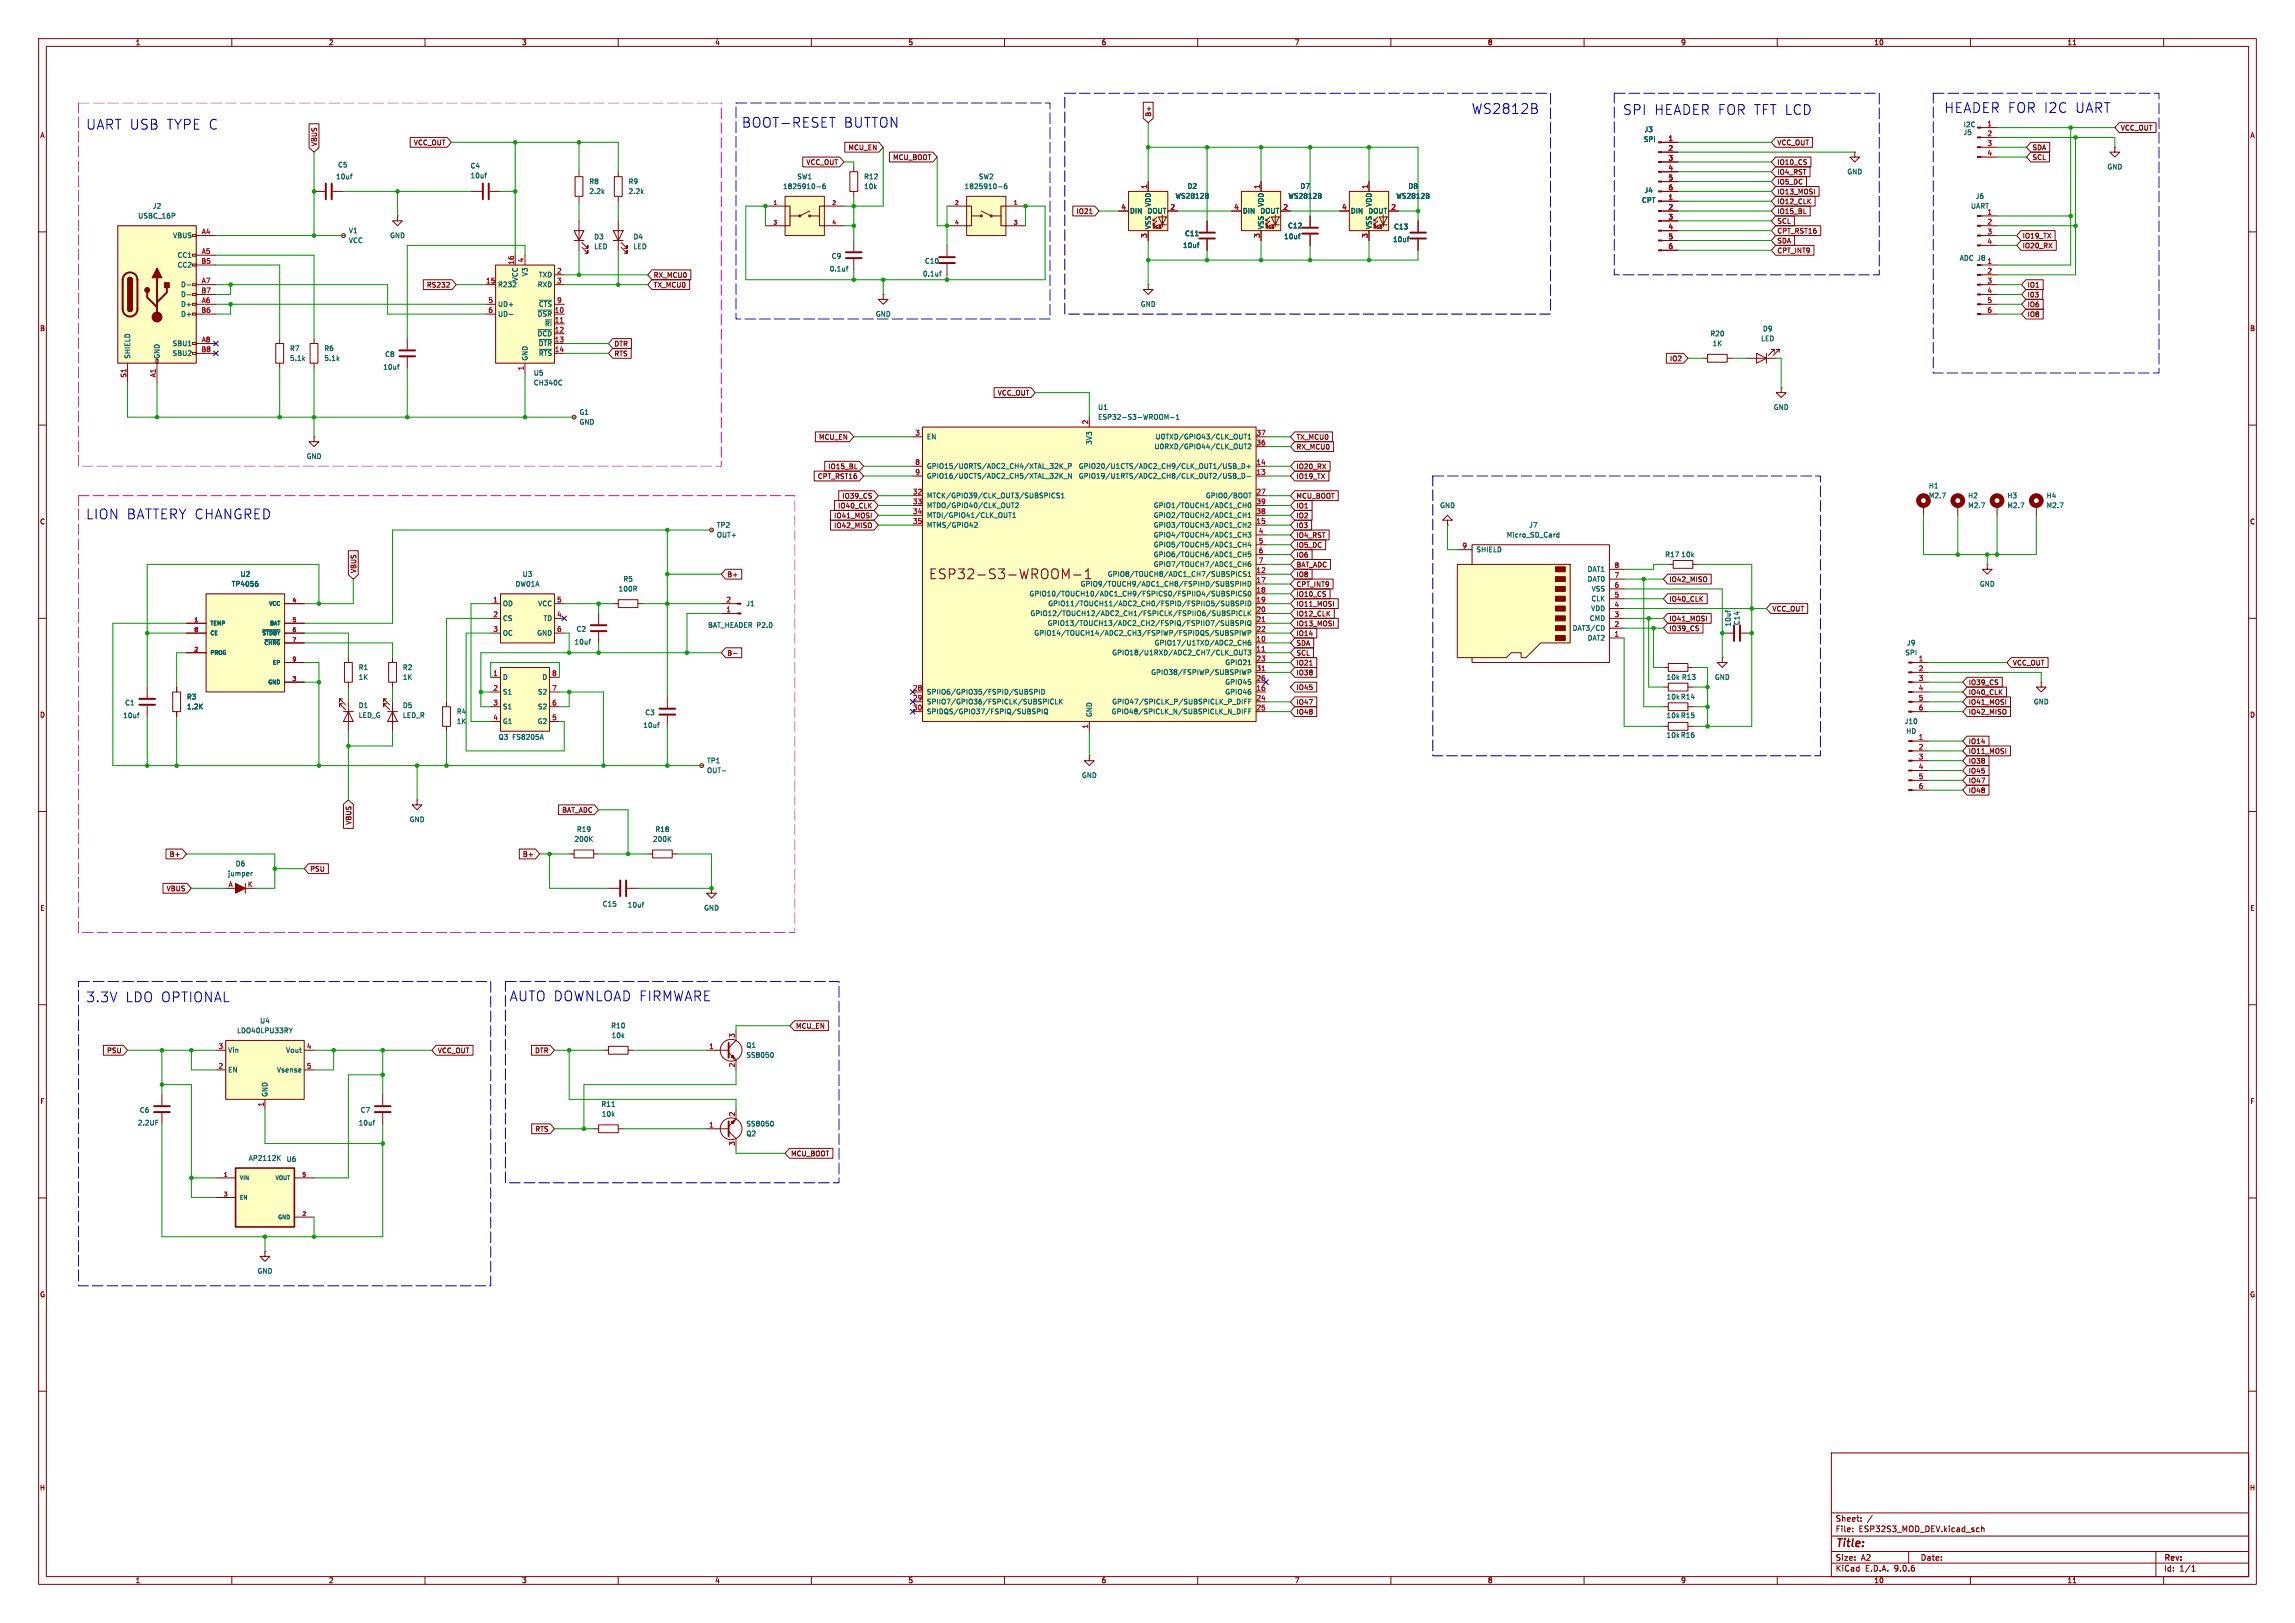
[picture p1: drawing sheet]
<svg xmlns="http://www.w3.org/2000/svg" width="594mm" height="420mm" viewBox="0 0 594 420" stroke-linecap="round" stroke-linejoin="round" font-family="sans-serif">
<defs><g id="words">
<g font-size="3.5" fill="#0000c2">
<text x="380.7" y="29.8">WS2812B</text>
<text x="503" y="29.6">HEADER FOR I2C</text>
<text x="537.7" y="29.6">UART</text>
<text x="22.1" y="33.9">UART USB TYPE C</text>
<text x="191.8" y="33.4">BOOT-RESET</text>
<text x="218.5" y="33.4">BUTTON</text>
<text x="419.9" y="30.1">SPI</text>
<text x="428.2" y="30.1">HEADER FOR TFT LCD</text>
<text x="22.1" y="134.8">LION BATTERY CHANGRED</text>
<text x="22.1" y="259.7">3.3V</text>
<text x="32.6" y="259.7">LDO OPTIONAL</text>
<text x="131.7" y="259.5">AUTO DOWNLOAD FIRMWARE</text>
</g>
<text font-size="3.5" fill="#840000" x="240.4" y="150.1">ESP32-S3-WROOM-1</text>
<text font-size="2.8" fill="#840000" x="475" y="400.9">Title:</text>
<g font-size="2.1" fill="#840000">
<text x="475" y="394">Sheet:</text>
<text x="475" y="396.7">File:</text>
<text x="481.1" y="396.7">ESP32S3_MOD_DEV.kicad_sch</text>
<text x="475" y="406.9">KiCad</text>
<text x="475" y="404.1">Size:</text>
<text x="481.7" y="404.1">A2</text>
<text x="482.7" y="406.9">E.D.A.</text>
<text x="490.3" y="406.9">9.0.6</text>
<text x="497" y="404.1">Date:</text>
<text x="560" y="404.3">Rev:</text>
<text x="560" y="406.9">Id:</text>
<text x="564.1" y="406.9">1/1</text>
</g>
<g font-size="1.8" fill="#840000">
<text x="35" y="11.9">1</text>
<text x="85" y="11.9">2</text>
<text x="135" y="11.9">3</text>
<text x="185" y="11.9">4</text>
<text x="235" y="11.9">5</text>
<text x="285" y="11.9">6</text>
<text x="335" y="11.9">7</text>
<text x="385" y="11.9">8</text>
<text x="435" y="11.9">9</text>
<text x="485" y="11.9">10</text>
<text x="535" y="11.9">11</text>
<text x="10.3" y="35.9">A</text>
<text x="298.1" y="30.3" transform="rotate(-90 298.1 30.3)">B+</text>
<text x="548.8" y="34">VCC_OUT</text>
<text x="582.3" y="35.9">A</text>
<text x="82.2" y="37.9" transform="rotate(-90 82.2 37.9)">VBUS</text>
<text x="107" y="37.8">VCC_OUT</text>
<text x="219.5" y="39.1">MCU_EN</text>
<text x="231" y="41.6">MCU_BOOT</text>
<text x="459.9" y="37.8">VCC_OUT</text>
<text x="525.9" y="39.1">SDA</text>
<text x="525.9" y="41.6">SCL</text>
<text x="208.6" y="42.9">VCC_OUT</text>
<text x="459.9" y="45.4">IO4_RST</text>
<text x="459.9" y="47.9">IO5_DC</text>
<text x="459.9" y="42.9">IO10_CS</text>
<text x="459.9" y="53">IO12_CLK</text>
<text x="459.9" y="50.5">IO13_MOSI</text>
<text x="278.5" y="55.6">IO21</text>
<text x="459.9" y="55.6">IO15_BL</text>
<text x="459.9" y="58.1">SCL</text>
<text x="459.9" y="60.6">CPT_RST16</text>
<text x="459.9" y="65.7">CPT_INT9</text>
<text x="459.9" y="63.2">SDA</text>
<text x="523.4" y="64.5">IO20_RX</text>
<text x="523.4" y="61.9">IO19_TX</text>
<text x="110.4" y="74.6">RS232</text>
<text x="169.1" y="72.1">RX_MCU0</text>
<text x="169.1" y="74.6">TX_MCU0</text>
<text x="524.7" y="74.6">IO1</text>
<text x="524.7" y="77.2">I03</text>
<text x="524.7" y="82.2">IO8</text>
<text x="524.7" y="79.7">IO6</text>
<text x="10.3" y="85.9">B</text>
<text x="158.9" y="89.9">DTR</text>
<text x="582.3" y="85.9">B</text>
<text x="158.9" y="92.4">RTS</text>
<text x="432.1" y="93.7">IO2</text>
<text x="258.1" y="102.6">VCC_OUT</text>
<text x="211.8" y="114">MCU_EN</text>
<text x="335.4" y="114">TX_MCU0</text>
<text x="335.4" y="116.5">RX_MCU0</text>
<text x="211.5" y="124.1">CPT_RST16</text>
<text x="214.3" y="121.6">IO15_BL</text>
<text x="335.4" y="124.1">IO19_TX</text>
<text x="335.4" y="121.6">IO20_RX</text>
<text x="216.8" y="131.8">IO40_CLK</text>
<text x="217.9" y="129.2">IO39_CS</text>
<text x="335.4" y="131.8">IO1</text>
<text x="335.4" y="129.2">MCU_BOOT</text>
<text x="10.3" y="135.9">C</text>
<text x="215.8" y="136.8">IO42_MISO</text>
<text x="215.8" y="134.3">IO41_MOSI</text>
<text x="335.4" y="134.3">IO2</text>
<text x="335.4" y="136.8">I03</text>
<text x="582.3" y="135.9">C</text>
<text x="335.4" y="141.9">IO5_DC</text>
<text x="335.4" y="139.4">IO4_RST</text>
<text x="92.4" y="148.4" transform="rotate(-90 92.4 148.4)">VBUS</text>
<text x="188.1" y="149.5">B+</text>
<text x="335.4" y="147">BAT_ADC</text>
<text x="335.4" y="144.5">IO6</text>
<text x="335.4" y="149.5">IO8</text>
<text x="335.4" y="154.6">IO10_CS</text>
<text x="335.4" y="152.1">CPT_INT9</text>
<text x="432" y="155.9">IO40_CLK</text>
<text x="432" y="150.8">IO42_MISO</text>
<text x="335.4" y="159.7">IO12_CLK</text>
<text x="335.4" y="157.2">IO11_MOSI</text>
<text x="432" y="161">IO41_MOSI</text>
<text x="458.6" y="158.4">VCC_OUT</text>
<text x="335.4" y="162.2">IO13_MOSI</text>
<text x="335.4" y="167.3">SDA</text>
<text x="335.4" y="164.8">IO14</text>
<text x="432" y="163.5">IO39_CS</text>
<text x="188.1" y="169.9">B-</text>
<text x="335.4" y="169.9">SCL</text>
<text x="335.4" y="172.4">IO21</text>
<text x="520.9" y="172.4">VCC_OUT</text>
<text x="335.4" y="174.9">IO38</text>
<text x="335.4" y="178.8">IO45</text>
<text x="509.4" y="177.5">IO39_CS</text>
<text x="10.3" y="185.9">D</text>
<text x="335.4" y="182.6">IO47</text>
<text x="335.4" y="185.1">IO48</text>
<text x="509.4" y="185.1">IO42_MISO</text>
<text x="509.4" y="182.6">IO41_MOSI</text>
<text x="509.4" y="180">IO40_CLK</text>
<text x="582.3" y="185.9">D</text>
<text x="509.4" y="192.7">IO14</text>
<text x="509.4" y="195.3">IO11_MOSI</text>
<text x="509.4" y="197.8">IO38</text>
<text x="509.4" y="200.3">IO45</text>
<text x="509.4" y="202.9">IO47</text>
<text x="509.4" y="205.4">IO48</text>
<text x="91.1" y="213.5" transform="rotate(-90 91.1 213.5)">VBUS</text>
<text x="145.4" y="210.5">BAT_ADC</text>
<text x="43.8" y="221.9">B+</text>
<text x="135.2" y="221.9">B+</text>
<text x="80.2" y="225.7">PSU</text>
<text x="43" y="230.8">VBUS</text>
<text x="10.3" y="235.9">E</text>
<text x="582.3" y="235.9">E</text>
<text x="205.9" y="266.4">MCU_EN</text>
<text x="27.6" y="272.7">PSU</text>
<text x="113.2" y="272.7">VCC_OUT</text>
<text x="138.4" y="272.7">DTR</text>
<text x="10.3" y="285.9">F</text>
<text x="582.3" y="285.9">F</text>
<text x="138.4" y="293.1">RTS</text>
<text x="204.6" y="299.4">MCU_BOOT</text>
<text x="10.3" y="335.9">G</text>
<text x="582.3" y="335.9">G</text>
<text x="10.2" y="385.9">H</text>
<text x="582.2" y="385.9">H</text>
<text x="35" y="409.9">1</text>
<text x="85" y="409.9">2</text>
<text x="135" y="409.9">3</text>
<text x="185" y="409.9">4</text>
<text x="235" y="409.9">5</text>
<text x="285" y="409.9">6</text>
<text x="335" y="409.9">7</text>
<text x="385" y="409.9">8</text>
<text x="435" y="409.9">9</text>
<text x="485" y="409.9">10</text>
<text x="535" y="409.9">11</text>
</g>
<g font-size="1.8" fill="#006464">
<text x="425.5" y="34.4">J3</text>
<text x="508.1" y="35.2">J5</text>
<text x="508.1" y="33.1">I2C</text>
<text x="425.3" y="36.9">SPI</text>
<text x="86.9" y="46.6">10uf</text>
<text x="87.4" y="43.5">C5</text>
<text x="121.7" y="43.8">C4</text>
<text x="121.7" y="46.3">10uf</text>
<text x="152.4" y="47.9">R8</text>
<text x="162.6" y="47.9">R9</text>
<text x="206.2" y="46.6">SW1</text>
<text x="223.5" y="46.6">R12</text>
<text x="253.2" y="46.6">SW2</text>
<text x="478" y="45.3">GND</text>
<text x="545.3" y="44">GND</text>
<text x="152.4" y="50.4">2.2k</text>
<text x="162.6" y="50.4">2.2k</text>
<text x="202.6" y="49.1">1825910-6</text>
<text x="223.5" y="49.1">10k</text>
<text x="249.5" y="49.1">1825910-6</text>
<text x="298" y="53.6" transform="rotate(-90 298 53.6)">VDD</text>
<text x="304.1" y="51.6">WS2812B</text>
<text x="307.3" y="49.1">D2</text>
<text x="327.3" y="53.6" transform="rotate(-90 327.3 53.6)">VDD</text>
<text x="333.3" y="51.6">WS2812B</text>
<text x="336.5" y="49.1">D7</text>
<text x="355.2" y="53.6" transform="rotate(-90 355.2 53.6)">VDD</text>
<text x="361.3" y="51.6">WS2812B</text>
<text x="364.4" y="49.1">D8</text>
<text x="424.9" y="52.7">CPT</text>
<text x="425.5" y="50.1">J4</text>
<text x="511.3" y="51.7">J6</text>
<text x="35.7" y="56.7">USBC_16P</text>
<text x="39.4" y="54.2">J2</text>
<text x="292.4" y="55.5">DIN</text>
<text x="296.9" y="55.5">DOUT</text>
<text x="298" y="59.4" transform="rotate(-90 298 59.4)">VSS</text>
<text x="321.6" y="55.5">DIN</text>
<text x="326.1" y="55.5">DOUT</text>
<text x="327.3" y="59.4" transform="rotate(-90 327.3 59.4)">VSS</text>
<text x="333.3" y="59.3">C12</text>
<text x="349.5" y="55.5">DIN</text>
<text x="354.1" y="55.5">DOUT</text>
<text x="355.2" y="59.4" transform="rotate(-90 355.2 59.4)">VSS</text>
<text x="360.7" y="59.5">C13</text>
<text x="510" y="54.2">UART</text>
<text x="44.7" y="61.8">VBUS</text>
<text x="90.2" y="60.6">V1</text>
<text x="90.2" y="63.1">VCC</text>
<text x="100.8" y="61.8">GND</text>
<text x="153.7" y="62.1">D3</text>
<text x="153.7" y="64.7">LED</text>
<text x="163.8" y="62.1">D4</text>
<text x="163.8" y="64.7">LED</text>
<text x="306.1" y="64.4">10uf</text>
<text x="306.6" y="61.3">C11</text>
<text x="332.2" y="62.1">10uf</text>
<text x="360.4" y="62.8">10uf</text>
<text x="45.8" y="66.9">CC1</text>
<text x="45.8" y="69.4">CC2</text>
<text x="136.8" y="71.6" transform="rotate(-90 136.8 71.6)">V3</text>
<text x="139.4" y="72">TXD</text>
<text x="214.6" y="70.5">0.1uf</text>
<text x="215.1" y="67.2">C9</text>
<text x="238.8" y="71.7">0.1uf</text>
<text x="239.3" y="68.4">C10</text>
<text x="507.1" y="67.7">ADC J8</text>
<text x="46.7" y="74.5">D-</text>
<text x="46.7" y="77.1">D-</text>
<text x="128.8" y="74.5">R232</text>
<text x="134.2" y="72.9" transform="rotate(-90 134.2 72.9)">VCC</text>
<text x="139" y="74.5">RXD</text>
<text x="46.7" y="79.6">D+</text>
<text x="46.7" y="82.1">D+</text>
<text x="128.8" y="79.6">UD+</text>
<text x="128.8" y="82.1">UD-</text>
<text x="139" y="82.1">~{DSR}</text>
<text x="139.4" y="79.6">~{CTS}</text>
<text x="226.6" y="82.1">GND</text>
<text x="295.1" y="79.6">GND</text>
<text x="44.6" y="89.8">SBU1</text>
<text x="139" y="87.2">~{DCD}</text>
<text x="139.3" y="89.8">~{DTR}</text>
<text x="140.9" y="84.7">~{RI}</text>
<text x="442.6" y="87.2">R20</text>
<text x="443.2" y="89.8">1K</text>
<text x="455.7" y="88.5">LED</text>
<text x="456.2" y="86">D9</text>
<text x="33.9" y="93" transform="rotate(-90 33.9 93)">SHIELD</text>
<text x="41.5" y="93" transform="rotate(-90 41.5 93)">GND</text>
<text x="44.6" y="92.3">SBU2</text>
<text x="74.9" y="91">R7</text>
<text x="74.9" y="93.6">5.1k</text>
<text x="83.8" y="91">R6</text>
<text x="83.8" y="93.6">5.1k</text>
<text x="99.1" y="95.9">10uf</text>
<text x="99.6" y="92.6">C8</text>
<text x="136.8" y="93.5" transform="rotate(-90 136.8 93.5)">GND</text>
<text x="139.4" y="92.3">~{RTS}</text>
<text x="138" y="97.4">U5</text>
<text x="138" y="99.9">CH340C</text>
<text x="149.9" y="107.5">G1</text>
<text x="284.1" y="106.3">U1</text>
<text x="459" y="106.3">GND</text>
<text x="149.9" y="110.1">GND</text>
<text x="239.8" y="113.9">EN</text>
<text x="284.1" y="108.8">ESP32-S3-WROOM-1</text>
<text x="299" y="113.9">U0TXD/GPIO43/CLK_OUT1</text>
<text x="79.2" y="119">GND</text>
<text x="282.8" y="115.2" transform="rotate(-90 282.8 115.2)">3V3</text>
<text x="298.7" y="116.4">U0RXD/GPIO44/CLK_OUT2</text>
<text x="239.8" y="121.5">GPIO15/U0RTS/ADC2_CH4/XTAL_32K_P</text>
<text x="239.8" y="124.1">GPIO16/U0CTS/ADC2_CH5/XTAL_32K_N</text>
<text x="279.1" y="121.5">GPIO20/U1CTS/ADC2_CH9/CLK_OUT1/USB_D+</text>
<text x="279.1" y="124.1">GPIO19/U1RTS/ADC2_CH8/CLK_OUT2/USB_D-</text>
<text x="239.8" y="129.1">MTCK/GPIO39/CLK_OUT3/SUBSPICS1</text>
<text x="239.8" y="131.7">MTDO/GPIO40/CLK_OUT2</text>
<text x="298.5" y="131.7">GPIO1/TOUCH1/ADC1_CH0</text>
<text x="312" y="129.1">GPIO0/BOOT</text>
<text x="372.6" y="131.7">GND</text>
<text x="499.1" y="126.6">H1</text>
<text x="499.1" y="129.1">M2.7</text>
<text x="509.3" y="129.1">H2</text>
<text x="509.3" y="131.7">M2.7</text>
<text x="519.4" y="129.1">H3</text>
<text x="519.4" y="131.7">M2.7</text>
<text x="529.6" y="129.1">H4</text>
<text x="529.6" y="131.7">M2.7</text>
<text x="185.4" y="136.8">TP2</text>
<text x="239.8" y="134.2">MTDI/GPIO41/CLK_OUT1</text>
<text x="239.8" y="136.8">MTMS/GPIO42</text>
<text x="298.5" y="134.2">GPIO2/TOUCH2/ADC1_CH1</text>
<text x="298.5" y="136.8">GPIO3/TOUCH3/ADC1_CH2</text>
<text x="395.7" y="136.8">J7</text>
<text x="185.4" y="139.3">OUT+</text>
<text x="298.5" y="139.3">GPIO4/TOUCH4/ADC1_CH3</text>
<text x="298.5" y="141.8">GPIO5/TOUCH5/ADC1_CH4</text>
<text x="382" y="143.1">SHIELD</text>
<text x="389.8" y="139.3">Micro_SD_Card</text>
<text x="62.1" y="149.5">U2</text>
<text x="135.2" y="149.5">U3</text>
<text x="286.6" y="149.5">GPIO8/TOUCH8/ADC1_CH7/SUBSPICS1</text>
<text x="298.5" y="144.4">GPIO6/TOUCH6/ADC1_CH5</text>
<text x="298.5" y="146.9">GPIO7/TOUCH7/ADC1_CH6</text>
<text x="410.8" y="148.2">DAT1</text>
<text x="430.9" y="144.4">R17</text>
<text x="435.1" y="144.4">10k</text>
<text x="59.9" y="152">TP4056</text>
<text x="133.3" y="152">DW01A</text>
<text x="160" y="153.3">100R</text>
<text x="161.2" y="150.7">R5</text>
<text x="266.3" y="154.5">GPIO10/TOUCH10/ADC1_CH9/FSPICS0/FSPIIO4/SUBSPICS0</text>
<text x="279.6" y="152">GPIO9/TOUCH9/ADC1_CH8/FSPIHD/SUBSPIHD</text>
<text x="410.8" y="150.7">DAT0</text>
<text x="411.8" y="155.8">CLK</text>
<text x="411.8" y="153.3">VSS</text>
<text x="512.3" y="152">GND</text>
<text x="130" y="157.1">OD</text>
<text x="130" y="160.9">CS</text>
<text x="139.2" y="157.1">VCC</text>
<text x="140.6" y="160.9">TD</text>
<text x="193" y="157.1">J1</text>
<text x="266.6" y="159.6">GPIO12/TOUCH12/ADC2_CH1/FSPICLK/FSPIIO6/SUBSPICLK</text>
<text x="271.2" y="157.1">GPIO11/TOUCH11/ADC2_CH0/FSPID/FSPIIO5/SUBSPID</text>
<text x="411.3" y="160.9">CMD</text>
<text x="411.7" y="158.3">VDD</text>
<text x="450.4" y="161.9" transform="rotate(-90 450.4 161.9)">C14</text>
<text x="130" y="164.7">OC</text>
<text x="138.9" y="164.7">GND</text>
<text x="148.6" y="167">10uf</text>
<text x="149.1" y="163.7">C2</text>
<text x="183.1" y="162.7">BAT_HEADER P2.0</text>
<text x="267.6" y="164.7">GPIO14/TOUCH14/ADC2_CH3/FSPIWP/FSPIDQS/SUBSPIWP</text>
<text x="271" y="162.2">GPIO13/TOUCH13/ADC2_CH2/FSPIQ/FSPIIO7/SUBSPIQ</text>
<text x="298.7" y="167.2">GPIO17/U1TXD/ADC2_CH6</text>
<text x="406.9" y="163.4">DAT3/CD</text>
<text x="410.8" y="166">DAT2</text>
<text x="448.2" y="162.2" transform="rotate(-90 448.2 162.2)">10uf</text>
<text x="493.5" y="167.2">J9</text>
<text x="92.7" y="173.6">R1</text>
<text x="104.1" y="173.6">R2</text>
<text x="287.7" y="169.8">GPIO18/U1RXD/ADC2_CH7/CLK_OUT3</text>
<text x="317" y="172.3">GPIO21</text>
<text x="493" y="169.8">SPI</text>
<text x="92.7" y="176.1">1K</text>
<text x="104.1" y="176.1">1K</text>
<text x="130" y="176.1">D</text>
<text x="130" y="179.9">S1</text>
<text x="139.1" y="179.9">S2</text>
<text x="140.3" y="176.1">D</text>
<text x="239.8" y="179.9">SPIIO6/GPIO35/FSPID/SUBSPID</text>
<text x="297.8" y="174.9">GPIO38/FSPIWP/SUBSPIWP</text>
<text x="317" y="177.4">GPIO45</text>
<text x="317" y="179.9">GPIO46</text>
<text x="431.2" y="176.1">10k R13</text>
<text x="443.7" y="176.1">GND</text>
<text x="32.3" y="182.7">C1</text>
<text x="48.3" y="181.2">R3</text>
<text x="48.3" y="183.7">1.2K</text>
<text x="92.7" y="183.4">D1</text>
<text x="92.7" y="186">LED_G</text>
<text x="104.1" y="183.4">D5</text>
<text x="104.1" y="186">LED_R</text>
<text x="118.1" y="185">R4</text>
<text x="130" y="183.7">S1</text>
<text x="139.1" y="183.7">S2</text>
<text x="166.9" y="185.3">C3</text>
<text x="239.8" y="182.5">SPIIO7/GPIO36/FSPICLK/SUBSPICLK</text>
<text x="239.8" y="185">SPIDQS/GPIO37/FSPIQ/SUBSPIQ</text>
<text x="282.8" y="185.7" transform="rotate(-90 282.8 185.7)">GND</text>
<text x="287.6" y="185">GPIO48/SPICLK_N/SUBSPICLK_N_DIFF</text>
<text x="287.7" y="182.5">GPIO47/SPICLK_P/SUBSPICLK_P_DIFF</text>
<text x="431.2" y="181.2">10k R14</text>
<text x="526.3" y="182.5">GND</text>
<text x="31.8" y="186">10uf</text>
<text x="118.1" y="187.6">1K</text>
<text x="128.9" y="191.6">Q3 FS8205A</text>
<text x="130" y="187.6">G1</text>
<text x="139" y="187.6">G2</text>
<text x="166.4" y="188.6">10uf</text>
<text x="431.2" y="191.1">10k R16</text>
<text x="431.2" y="186">10k R15</text>
<text x="492.9" y="187.6">J10</text>
<text x="493.3" y="190.1">HD</text>
<text x="182.9" y="197.7">TP1</text>
<text x="182.9" y="200.3">OUT-</text>
<text x="279.9" y="201.5">GND</text>
<text x="105.9" y="213">GND</text>
<text x="149.2" y="215.5">R19</text>
<text x="169.5" y="215.5">R18</text>
<text x="148.6" y="218">200K</text>
<text x="168.9" y="218">200K</text>
<text x="58.9" y="226.9">jumper</text>
<text x="60.9" y="224.4">D6</text>
<text x="155.9" y="234.8">C15</text>
<text x="162.4" y="235.1">10uf</text>
<text x="182.1" y="235.8">GND</text>
<text x="61.3" y="267.6">LDO40LPU33RY</text>
<text x="67.2" y="265">U4</text>
<text x="158.1" y="266.3">R10</text>
<text x="158.2" y="268.8">10k</text>
<text x="58.9" y="272.6">Vin</text>
<text x="73.9" y="272.6">Vout</text>
<text x="193" y="271.4">Q1</text>
<text x="193" y="273.9">SS8050</text>
<text x="58.9" y="277.7">EN</text>
<text x="71.6" y="277.7">Vsense</text>
<text x="69.4" y="284" transform="rotate(-90 69.4 284)">GND</text>
<text x="155.5" y="286.6">R11</text>
<text x="35.6" y="291.4">2.2UF</text>
<text x="36.1" y="288.1">C6</text>
<text x="92.7" y="291.4">10uf</text>
<text x="93.2" y="288.1">C7</text>
<text x="155.7" y="289.2">10k</text>
<text x="193" y="291.7">SS8050</text>
<text x="193" y="294.2">Q2</text>
<text x="64.2" y="300.6">AP2112K</text>
<text x="74.1" y="300.8">U6</text>
<text x="66.5" y="329.8">GND</text>
</g>
<g font-size="1.8" fill="#a90000">
<text x="514.3" y="32.8">1</text>
<text x="514.3" y="35.3">2</text>
<text x="431.7" y="36.6">1</text>
<text x="431.7" y="39.1">2</text>
<text x="431.7" y="41.7">3</text>
<text x="514.3" y="37.8">3</text>
<text x="514.3" y="40.4">4</text>
<text x="431.7" y="44.2">4</text>
<text x="431.7" y="46.7">5</text>
<text x="296.9" y="49" transform="rotate(-90 296.9 49)">1</text>
<text x="326.1" y="49" transform="rotate(-90 326.1 49)">1</text>
<text x="354.1" y="49" transform="rotate(-90 354.1 49)">1</text>
<text x="431.7" y="49.3">6</text>
<text x="431.7" y="51.8">1</text>
<text x="290.1" y="54.4">4</text>
<text x="302.8" y="54.4">2</text>
<text x="319.3" y="54.4">4</text>
<text x="332" y="54.4">2</text>
<text x="347.3" y="54.4">4</text>
<text x="360" y="54.4">2</text>
<text x="431.7" y="54.4">2</text>
<text x="431.7" y="56.9">3</text>
<text x="431.7" y="59.4">4</text>
<text x="514.3" y="55.6">1</text>
<text x="514.3" y="58.2">2</text>
<text x="52.1" y="60.7">A4</text>
<text x="52.1" y="65.8">A5</text>
<text x="296.9" y="61.7" transform="rotate(-90 296.9 61.7)">3</text>
<text x="326.1" y="61.7" transform="rotate(-90 326.1 61.7)">3</text>
<text x="354.1" y="61.7" transform="rotate(-90 354.1 61.7)">3</text>
<text x="431.7" y="62">5</text>
<text x="431.7" y="64.5">6</text>
<text x="514.3" y="60.7">3</text>
<text x="514.3" y="63.2">4</text>
<text x="52" y="68.3">B5</text>
<text x="133.1" y="68.6" transform="rotate(-90 133.1 68.6)">16</text>
<text x="135.6" y="68" transform="rotate(-90 135.6 68)">4</text>
<text x="144.1" y="70.9">2</text>
<text x="514.3" y="68.3">1</text>
<text x="514.3" y="70.9">2</text>
<text x="52" y="75.9">B7</text>
<text x="52.1" y="73.4">A7</text>
<text x="125.7" y="73.4">15</text>
<text x="144.1" y="73.4">3</text>
<text x="514.3" y="73.4">3</text>
<text x="514.3" y="75.9">4</text>
<text x="52" y="81">B6</text>
<text x="52.1" y="78.5">A6</text>
<text x="126.3" y="78.5">5</text>
<text x="126.3" y="81">6</text>
<text x="143.5" y="81">10</text>
<text x="143.5" y="83.6">11</text>
<text x="144.1" y="78.5">9</text>
<text x="514.3" y="78.5">5</text>
<text x="514.3" y="81">6</text>
<text x="52.1" y="88.6">A8</text>
<text x="143.5" y="86.1">12</text>
<text x="143.5" y="88.6">13</text>
<text x="52" y="91.2">B8</text>
<text x="135.6" y="96" transform="rotate(-90 135.6 96)">1</text>
<text x="143.5" y="91.2">14</text>
<text x="32.8" y="97.8" transform="rotate(-90 32.8 97.8)">S1</text>
<text x="40.4" y="97.8" transform="rotate(-90 40.4 97.8)">A1</text>
<text x="236.8" y="112.8">3</text>
<text x="281.7" y="109.9" transform="rotate(-90 281.7 109.9)">2</text>
<text x="325.1" y="112.8">37</text>
<text x="325.1" y="115.3">36</text>
<text x="236.8" y="120.4">8</text>
<text x="236.8" y="122.9">9</text>
<text x="325.1" y="120.4">14</text>
<text x="325.1" y="122.9">13</text>
<text x="236.2" y="128">32</text>
<text x="236.2" y="130.6">33</text>
<text x="325.1" y="128">27</text>
<text x="325.1" y="130.6">39</text>
<text x="236.2" y="133.1">34</text>
<text x="236.2" y="135.6">35</text>
<text x="325.1" y="133.1">38</text>
<text x="325.1" y="135.6">15</text>
<text x="325.7" y="138.2">4</text>
<text x="325.7" y="140.7">5</text>
<text x="325.7" y="143.3">6</text>
<text x="378.4" y="142">9</text>
<text x="325.1" y="148.3">12</text>
<text x="325.7" y="145.8">7</text>
<text x="417.8" y="149.6">7</text>
<text x="417.8" y="147.1">8</text>
<text x="127.6" y="156">1</text>
<text x="144.1" y="156">5</text>
<text x="187.9" y="156">2</text>
<text x="325.1" y="150.9">17</text>
<text x="325.1" y="153.4">18</text>
<text x="325.1" y="156">19</text>
<text x="417.8" y="154.7">5</text>
<text x="417.8" y="152.1">6</text>
<text x="127.6" y="159.8">2</text>
<text x="144.1" y="159.8">4</text>
<text x="187.9" y="158.5">1</text>
<text x="325.1" y="158.5">20</text>
<text x="325.1" y="161">21</text>
<text x="417.8" y="159.8">3</text>
<text x="417.8" y="157.2">4</text>
<text x="127.6" y="163.6">3</text>
<text x="144.1" y="163.6">6</text>
<text x="325.1" y="163.6">22</text>
<text x="325.1" y="166.1">10</text>
<text x="417.8" y="164.8">1</text>
<text x="417.8" y="162.3">2</text>
<text x="325.1" y="168.7">11</text>
<text x="325.1" y="171.2">23</text>
<text x="325.1" y="173.7">31</text>
<text x="496.5" y="171.2">1</text>
<text x="496.5" y="173.7">2</text>
<text x="127.6" y="175">1</text>
<text x="127.6" y="178.8">2</text>
<text x="142.8" y="175">8</text>
<text x="142.8" y="178.8">7</text>
<text x="236.2" y="178.8">28</text>
<text x="325.1" y="176.3">26</text>
<text x="325.1" y="178.8">16</text>
<text x="496.5" y="176.3">3</text>
<text x="496.5" y="178.8">4</text>
<text x="127.6" y="182.6">3</text>
<text x="142.8" y="182.6">6</text>
<text x="236.2" y="181.4">29</text>
<text x="236.2" y="183.9">30</text>
<text x="325.1" y="181.4">24</text>
<text x="325.1" y="183.9">25</text>
<text x="496.5" y="181.4">5</text>
<text x="496.5" y="183.9">6</text>
<text x="127.6" y="186.4">4</text>
<text x="142.8" y="186.4">5</text>
<text x="281.7" y="188.7" transform="rotate(-90 281.7 188.7)">1</text>
<text x="496.5" y="191.5">1</text>
<text x="496.5" y="194.1">2</text>
<text x="496.5" y="196.6">3</text>
<text x="496.5" y="199.1">4</text>
<text x="496.5" y="201.7">5</text>
<text x="496.5" y="204.2">6</text>
<text x="59" y="229.6">A</text>
<text x="64" y="229.6">K</text>
<text x="190.2" y="268.7" transform="rotate(-90 190.2 268.7)">3</text>
<text x="56.4" y="271.5">3</text>
<text x="79.3" y="271.5">4</text>
<text x="183.4" y="271.5">1</text>
<text x="56.4" y="276.6">2</text>
<text x="79.3" y="276.6">5</text>
<text x="190.2" y="276.3" transform="rotate(-90 190.2 276.3)">2</text>
<text x="68.3" y="286.5" transform="rotate(-90 68.3 286.5)">1</text>
<text x="183.4" y="291.8">1</text>
<text x="190.2" y="289" transform="rotate(-90 190.2 289)">2</text>
<text x="190.2" y="296.6" transform="rotate(-90 190.2 296.6)">3</text>
</g>
<g font-size="1.4" fill="#a90000">
<text x="200" y="53.1">1</text>
<text x="215.3" y="53.1">2</text>
<text x="247" y="53.1">2</text>
<text x="262.3" y="53.1">1</text>
<text x="200" y="58.2">3</text>
<text x="215.3" y="58.2">4</text>
<text x="247" y="58.2">4</text>
<text x="262.3" y="58.2">3</text>
<text x="75.6" y="156">4</text>
<text x="50.2" y="161">1</text>
<text x="75.6" y="161">5</text>
<text x="50.2" y="163.6">8</text>
<text x="75.6" y="163.6">6</text>
<text x="75.6" y="166.1">7</text>
<text x="50.2" y="168.7">2</text>
<text x="75.6" y="171.2">9</text>
<text x="75.6" y="176.3">3</text>
<text x="57.8" y="304.5">1</text>
<text x="78.1" y="304.5">5</text>
<text x="57.8" y="309.6">3</text>
<text x="78.1" y="314.7">2</text>
</g>
<g font-size="1.4" fill="#006464">
<text x="69.5" y="156.9">VCC</text>
<text x="54.4" y="162">TEMP</text>
<text x="54.4" y="164.6">CE</text>
<text x="67.7" y="164.6">~{STDBY}</text>
<text x="68.3" y="167.1">~{CHRG}</text>
<text x="69.7" y="162">BAT</text>
<text x="54.4" y="169.6">PROG</text>
<text x="70.5" y="172.2">EP</text>
<text x="69.3" y="177.3">GND</text>
<text x="62" y="305.5">VIN</text>
<text x="71.2" y="305.5">VOUT</text>
<text x="62" y="310.6">EN</text>
<text x="71.8" y="315.7">GND</text>
</g>
<g font-size="1.1" fill="#840000">
<text x="298.2" y="59.4">RGB</text>
<text x="327.4" y="59.4">RGB</text>
<text x="355.3" y="59.4">RGB</text>
</g>
</g></defs>
<g fill="none" stroke="#840000" stroke-width=".26">
<path d="M10 10h574v400h-574zM12 12h570v396h-570zM60 10v2M110 10v2M160 10v2M210 10v2M260 10v2M310 10v2M360 10v2M410 10v2M460 10v2M510 10v2"/>
<path d="M536.6 11.6h.7M560 10v2M367 57.2v2.7M10 60h2M367 62v2.8M582 60h2M10 110h2M582 110h2M10 160h2M44.7 179.1h2v5.1h-2zM45.7 177.8v1.3M582 160h2"/>
<path d="M45.7 184.2v1.2M10 210h2M582 210h2M157.5 229.9h2.8M162.3 229.9h2.8M10 260h2M582 260h2M10 310h2M582 310h2M10 360h2M474 376h108v32h-108zM582 360h2"/>
<path d="M474 397.5h108M474 391.5h108M479.5 396.2v.2M479.5 395.4v.2M481.7 393.5v.2M481.7 392.7v.2M484.6 392.1l-1.3 1.9M512.1 395.4h.1M512.2 396.3l-.1 .1M512.9 394.9v1.5M512.9 395.5l.6-.1v1M60 408v2"/>
<path d="M110 408v2M160 408v2M210 408v2M260 408v2M310 408v2M360 408v2M410 408v2M460 408v2M474 404.5h108M474 401.5h108M494 401.5v3M510 408v2"/>
<path d="M536.6 409.6h.7M558 401.5v6.5M560 408v2M567.3 406.6h.9M567.3 405.5l.4-.4v1.5"/>
</g>
<path d="M365 60.2h4.1M365 61.7h4.1M160.5 227.8v4.1M162.1 227.8v4.1" fill="none" stroke="#840000" stroke-width=".51"/>
<path d="M364.2 61.7h.5M364.7 61.3h-.2M166.2 233.9h.4M166.6 233.5l-.2 .1" fill="none" stroke="#006464" stroke-width=".26"/>
<path d="M129.5 153.7h14v12.7h-14z" fill="#ffffc2"/>
<g fill="none" stroke="#840000" stroke-width=".26">
<path d="M158.7 59.7h2.6l-1.3 2.5zM160 57.2v7.6M312.4 57.2v2.7M158.7 62.2h2.6M160.8 64l1.5 1.5v-.7v.7h-.8M160.8 62.7l1.5 1.6v-.8v.8h-.8M312.4 62v2.8M127 156.2h2.5M129.5 153.7h14v12.7h-14zM143.5 156.2h2.5M186.7 156.2h4.2M186.7 158.8h4.2"/>
<path d="M127 160h2.5M127 163.8h2.5M143.5 160h2.5M143.5 163.8h2.5M182.9 271.8h5.7M188.6 272.4l1.9 1.9v2.6M190.5 266.7v2.5l-1.9 1.9"/>
<circle cx="189.2" cy="271.8" r="2.82"/>
</g>
<path d="M310.4 60.2h4.1M310.4 61.7h4.1M188.6 269.9v3.8" fill="none" stroke="#840000" stroke-width=".51"/>
<g fill="#840000" stroke="#840000" stroke-width=".26">
<path d="M189.2 273.6l.5-.5 .5 1z"/>
<path d="M190.9 158.6h.9v.3h-.9z"/>
<path d="M190.9 156.1h.9v.2h-.9z"/>
</g>
<path d="M309.4 61h.7M309.9 63.2h.5M310.4 62.8l-.3 .1M199.9 272.4a.79 .79 0 0 1 0 1.2" fill="none" stroke="#006464" stroke-width=".26"/>
<path d="M203.2 50.8h10.2v10.2h-10.2z" fill="#ffffc2"/>
<g fill="none" stroke="#840000" stroke-width=".26">
<path d="M198.1 53.3h6.4v5.1h-6.4M203.2 50.8h10.2v10.2h-10.2zM209.5 54.6l-2.5 1.3h-2.5M209.5 55.9h2.6M218.4 53.3h-6.3v5.1h6.3M105.4 87.6v2.8M105.4 92.5v2.8M89.2 171.5h2v5h-2zM90.2 170.2v1.3M90.2 176.5v1.3"/>
<circle cx="207" cy="55.9" r=".25"/>
<circle cx="209.5" cy="55.9" r=".25"/>
</g>
<path d="M211.4 48.4h1M213.5 47.6l-.5 .3-.1 .7 .3 .2 .4-.1-.1-.6h-.3l-.3 .2M102.9 94.7h.4M103.3 94.3l-.2 .1" fill="none" stroke="#006464" stroke-width=".26"/>
<path d="M103.4 90.7h4M103.4 92.2h4" fill="none" stroke="#840000" stroke-width=".51"/>
<path d="M292.1 49.5h10.2v10.2h-10.2z" fill="#ffffc2"/>
<g fill="none" stroke="#840000" stroke-width=".26">
<path d="M289.6 54.6h2.5M292.1 49.5h10.2v10.2h-10.2zM297.2 47v2.5M297.2 59.7v2.5M298.4 57.2h.6M298.4 58.2h.6M299.5 56.1l-1.1 1.1v-.6M299.5 57.2l-1.1 1v-.5M299.8 56.1h2.1l-1 2.1zM299.8 58.2h2.1M300.9 55.6v3.1M302.3 54.6h2.5"/>
<path d="M58.4 229.9h7.6M63.5 228.6v2.5"/>
</g>
<path d="M312.6 50.7v.5M312.6 50.2v.3M65 225.8v.8M65.3 225.8l-.3 .2" fill="none" stroke="#006464" stroke-width=".26"/>
<path d="M61 228.6l2.5 1.3-2.5 1.2z" fill="#840000" stroke="#840000" stroke-width=".26"/>
<path d="M238.8 110.5h86.3v76.2h-86.3z" fill="#ffffc2"/>
<g fill="none" stroke="#840000" stroke-width=".26">
<path d="M245.1 63.5v2.8M245.1 68.3v2.8M297.2 73.7v1.2h1.2l-1.2 1.3-1.3-1.3h1.3M297.2 73.7h.1M236.2 113h2.6M238.8 110.5h86.3v76.2h-86.3zM281.9 108v2.5M325.1 113h2.6M325.1 115.6h2.6M236.2 120.7h2.6M236.2 123.2h2.6M236.2 128.3h2.6"/>
<path d="M236.2 130.8h2.6M236.2 133.4h2.6M236.2 135.9h2.6M325.1 120.7h2.6M325.1 123.2h2.6M325.1 128.3h2.6M325.1 130.8h2.6M325.1 133.4h2.6M325.1 135.9h2.6M325.1 138.4h2.6M275.8 149l.9-1.8v2.6M277.9 148.8h1.9"/>
<path d="M280.9 149.8h1.5M280.9 147.9l.7-.7v2.6M325.1 141h2.6M325.1 143.5h2.6M325.1 146.1h2.6M325.1 148.6h2.6M325.1 151.1h2.6M325.1 153.7h2.6M325.1 156.2h2.6M325.1 158.8h2.6M236.2 179.1h2.6M325.1 179.1h2.6"/>
<path d="M325.1 161.3h2.6M325.1 163.8h2.6M325.1 166.4h2.6M325.1 168.9h2.6M325.1 171.5h2.6M325.1 174h2.6M325.1 176.5h2.6M88.6 180.8h-.7v.8v-.8l1.5 1.6M88.6 182.1h-.7v.8v-.8l1.5 1.5M88.9 184.2h2.5M90.2 184.2l1.2 2.5h-2.5zM90.2 181.6v7.6"/>
<path d="M236.2 181.6h2.6M236.2 184.2h2.6M281.9 186.7v2.5M325.1 181.6h2.6M325.1 184.2h2.6"/>
</g>
<g fill="none" stroke="#006464" stroke-width=".26">
<path d="M243.2 70.6h.4M243.6 70.2l-.3 .2v1M274.3 120v1.2M275.1 120l-.8 .7M301.9 108.2l.4-.9v1.2M302.9 108h1M304.5 108.5h.7M304.5 107.6l.3-.3v1.2M319.2 120h.4l.3 .2-.3 .4 .4 .4-.3 .2h-.5zM321.5 120a.64 .64 0 0 1 .7 .6 .64 .64 0 0 1-.7 .6zM321.9 112.3h.8M321.9 114.9h.8"/>
<path d="M322.3 112.3v1.3M322.3 114.9v1.2M323 113.6h.8M323 112.7l.4-.4v1.3M323 115l.5-.1 .3 .3-.8 .9h.8M252.4 135.2l.4 .1 .1 .3-.7 .9h.7M261 132.7h.8M261.4 132.7v1.2M261.8 130.1h.7M262.1 130.1v1.3M262.1 133.9h.8M262.1 133l.4-.3v1.2"/>
<path d="M262.9 130.2l.4-.1 .3 .4-.8 .9h.8M273 127.7a.56 .56 0 0 0-.8 .5 .56 .56 0 0 0 .8 .5M274.2 127.6l-.6 .1a.53 .53 0 0 0 .6 .7l-.1 .4h-.6M274.3 122.5v1.3M274.5 120.5l.6 .7M274.5 123l.6 .8M274.7 128.8h.7M274.7 127.9l.4-.3v1.2M275.1 122.5l-.8 .7M275.3 121.4h1M275.3 123.9h1M276.6 120.6h.6l.1-.5-.7-.1v1.2"/>
<path d="M277.3 122.5v1.3l-.7-1.3v1.3M318.5 122.5l.2 .1M318.6 123.3v.3M319.2 122.5h.4l.3 .2-.3 .4 .4 .4-.3 .3h-.5zM319.2 120.6h.4M319.2 123.1h.4M320.2 121.4h1M320.2 123.9h1M321.5 122.5a.64 .64 0 0 1 .7 .6 .64 .64 0 0 1-.7 .7zM321.8 130.7h.7M321.8 132.7v1.2M321.8 133.3h.7"/>
<path d="M321.8 135.8h.7M321.8 138.3h.7M322.5 130.1v1.3M322.5 132.7v1.2M322.5 135.2v1.3M322.5 137.7v1.3M322.7 120.7h1M322.7 123.3h1M323 137.7h.8l-.5 .5 .4 .1v.6h-.7M323 133.9h.8M323 135.3l.5-.1 .3 .4-.8 .9h.8M323 133l.4-.3v1.2"/>
<path d="M323.2 127.6h.7M323.2 120.3v.9M323.2 130.2l.1-.1a.62 .62 0 0 1 .5 .7 .62 .62 0 0 1-.6 .5l-.2-.4zM323.5 127.6v1.2M317.6 158.4l.1 .1a.53 .53 0 0 1 .6 .7l-.7 .1M318.1 155.5v1l-.5 .3M318.2 153l-.7 .1a.53 .53 0 0 0 .6 .7v.4h-.6M318.3 158.1h-.5l-.2 .2M318.7 155.5h.4l.2 .3-.2 .3 .3 .4-.2 .3h-.5zM318.7 156.1h.4M318.7 153.6h.6l.1-.5-.7-.1v1.2M318.9 158.7h.6v-.5l-.6-.1v1.2"/>
<path d="M319.8 151.1l.6-.1 .1-.4-.7-.2v1.3M320 153v1.2M320.1 158.1v1.2M320.6 155.6h-.6a.53 .53 0 0 0 .6 .7l-.1 .4h-.6M321.1 150.4v1.3M321.2 156.2l.6-.1v-.5l-.6-.1v1.3M321.3 148a.56 .56 0 0 0-.8 .5 .56 .56 0 0 0 .8 .5M321.3 153.1a.56 .56 0 0 0-.8 .5 .56 .56 0 0 0 .8 .5M321.5 158.2a.56 .56 0 0 0-.8 .5 .56 .56 0 0 0 .8 .5M321.7 150.4v1.3M321.7 151h.7M321.8 140.9h.7"/>
<path d="M321.8 143.4h.7M321.8 146h.7M322 158.1v1.2h.6M322.4 150.4v1.3M322.4 155.5v1.3M322.5 140.3v1.2M322.5 142.8v1.3M322.5 145.4v1.2M322.6 148h-.7a.53 .53 0 0 0 .6 .7l-.1 .4h-.6M322.6 153l-.7 .1a.53 .53 0 0 0 .6 .7l-.1 .4h-.6M323 150.4a.64 .64 0 0 1 .8 .7 .64 .64 0 0 1-.8 .6zM323 155.5a.64 .64 0 0 1 .8 .7 .64 .64 0 0 1-.8 .6z"/>
<path d="M323 158.1v1.2M323 148.3l.4-.4v1.3M323 149.2h.8M323.2 153h.1a.62 .62 0 0 1 .5 .6 .62 .62 0 0 1-.6 .6l-.2-.4zM323.2 158.6l.6 .7M323.3 140.2l-.3 .9h.8M323.6 145.4l-.5 .3-.1 .7 .3 .2 .4-.1-.1-.6-.3-.1-.3 .3M323.6 140.7v.8M323.7 142.8h-.6l-.1 .6h.6l.1 .6h-.7M323.8 158.1l-.8 .7M266.7 179l.4 .1 .1 .3-.5 .2M266.7 178.4h.5"/>
<path d="M267.8 179h.6v-.5l-.6-.1v1.2M269 178.4v1.2M269.6 178.4a.64 .64 0 0 1 .8 .6 .64 .64 0 0 1-.8 .6zM318 160.6v1l-.2 .3M318.6 160.6h.4l.3 .2-.3 .4 .3 .4-.2 .3h-.5zM318.6 161.2h.4M319.2 163.2l-.7 .1a.53 .53 0 0 0 .6 .6l-.1 .4h-.6M319.7 163.8l.6-.1 .1-.4-.7-.2v1.3M320.6 160.7h-.7a.53 .53 0 0 0 .6 .7l-.1 .4h-.6M320.8 168.2v1l.2 .3 .5-.3v-1M321 163.1v1.3M321.1 161.3l.6-.1 .1-.5-.7-.1v1.3"/>
<path d="M321.5 163.1l.3 1.3 .2-.9 .2 .9 .4-1.3M321.8 165.7v1.2M321.8 166.3h.7M321.9 168.2h.8M322.3 168.2v1.3M322.4 160.6v1.3M322.5 165.7v1.2M322.6 173.3l-.4 1.3-.2-.9-.2 .9M323 168.2h.8l-.5 .5 .4 .1v.6h-.7M323 163.8l.6-.1 .1-.4-.7-.2v1.3M323 174l.6-.1 .1-.5-.7-.1v1.3M323 172h.8"/>
<path d="M323.1 160.7l.4-.1 .2 .2 .1 .6-.3 .5-.5-.2-.1-.7zM323.2 161.6l.6 .4M323.6 165.7l-.5 .3-.1 .7 .3 .2 .4-.1-.1-.6h-.3l-.3 .2M268.5 184.1h.6v-.5l-.6-.1v1.2M269.8 183.5v1.2M270.4 183.6l.2-.1 .5 .1v.7l-.1 .4h-.4l-.2-.2zM270.5 184.4l.7 .5M271.3 180.9v1.3M272.7 181a.56 .56 0 0 0-.8 .6 .56 .56 0 0 0 .8 .5M273.2 180.9v1.3h.6M274.2 180.9v1.3M274.4 181.5l.6 .7"/>
<path d="M275 180.9l-.8 .7M321.5 180.9v1.3M321.5 183.5v1.2M322.1 181.5h.5M322.1 184.1h.5M322.7 180.9h-.6v1.3M322.7 183.5h-.6v1.2M323.2 181.5h.4M323.2 184.1h.4M323.8 180.9h-.6v1.3M323.8 183.5h-.6v1.2"/>
</g>
<path d="M326.6 160.9h.8M326.6 168.5h.8M326.6 173.6h.8" fill="none" stroke="#a90000" stroke-width=".26"/>
<path d="M243.1 66.5h4M243.1 68.1h4" fill="none" stroke="#840000" stroke-width=".51"/>
<path d="M250.2 50.8h10.1v10.2h-10.1z" fill="#ffffc2"/>
<g fill="none" stroke="#840000" stroke-width=".26">
<path d="M245.1 53.3h6.4v5.1h-6.4M250.2 50.8h10.1v10.2h-10.1zM251.5 55.9h2.5M254 54.6l2.5 1.3h2.6M265.4 53.3h-6.3v5.1h6.3"/>
<circle cx="254" cy="55.9" r=".25"/>
<circle cx="256.5" cy="55.9" r=".25"/>
</g>
<path d="M258.4 48.4h1M260.5 47.6l-.5 .3-.1 .7 .3 .2 .4-.1-.1-.6h-.3l-.3 .2" fill="none" stroke="#006464" stroke-width=".26"/>
<path d="M53.3 153.7h20.4v25.4h-20.4z" fill="#ffffc2"/>
<g fill="none" stroke="#840000" stroke-width=".26">
<path d="M81.3 49.5h2.8M86.1 49.5h2.8M121.9 49.5h2.8M126.7 49.5h2.8M220 44.5h2v5h-2zM221 43.2v1.3M221 49.5v1.3M339.1 55.9v2.8M88.9 61h.1M221 62.2v2.8M221 67.1v2.8M228.6 76.2v1.3h1.3l-1.3 1.2-1.3-1.2h1.3"/>
<path d="M228.6 76.2h.1M339.1 60.7v2.8M71.4 88.9h2v5.1h-2zM72.4 87.6v1.3M72.4 94v1.3M80.3 88.9h2v5.1h-2zM81.3 87.6v1.3M81.3 94v1.3M81.3 113v1.3h1.2l-1.2 1.3-1.3-1.3h1.3M81.3 113h.1M184.1 137.2h.1M374.6 134.6h1.3l-1.3-1.2-1.2 1.2h1.2v1.3"/>
<path d="M374.6 135.9h.1M53.3 153.7h20.4v25.4h-20.4zM73.7 156.2h5M154.9 158.8v2.7M158.7 156.2h1.3M160 155.2h5.1v2h-5.1zM165.1 156.2h1.3M48.3 161.3h5M48.3 163.8h5M48.3 168.9h5M73.7 161.3h5M73.7 163.8h5"/>
<path d="M73.7 166.4h5M73.7 171.5h5M73.7 176.5h5M154.9 163.6v2.8M153.7 292.1h1.2M154.9 291.1h5.1v2h-5.1zM160 292.1h1.3"/>
<circle cx="88.9" cy="61" r=".51"/>
<circle cx="184.1" cy="137.2" r=".51"/>
</g>
<g fill="none" stroke="#006464" stroke-width=".26">
<path d="M90.7 45.5h.5M91.2 45l-.3 .1M125.5 45.2h.4M125.9 44.8h-.2M219 69.3h.5M219.5 68.9l-.3 .2v1.1M336 60.9h.5M336.5 60.5l-.2 .1M66.4 150.4h.3M66.6 150.9l.2 .3-.2 .5M68 163h4.4M68.5 165.5h3.9"/>
<path d="M152.4 165.8h.5M152.9 165.4l-.3 .1M158.4 286.3h.7"/>
</g>
<path d="M84.3 47.5v4.1M85.9 47.5v4.1M125 47.5v4.1M126.5 47.5v4.1M337.1 58.9h4M218.9 65.3h4.1M218.9 66.8h4.1M337.1 60.5h4M152.9 161.8h4.1M152.9 163.3h4.1" fill="none" stroke="#840000" stroke-width=".51"/>
<path d="M128.3 68.6h15.2v25.4h-15.2z" fill="#ffffc2"/>
<g fill="none" stroke="#840000" stroke-width=".26">
<path d="M125.7 73.7h2.6M125.7 78.7h2.6M128.3 68.6h15.2v25.4h-15.2zM133.3 66v2.6M135.9 66v2.6M143.5 73.7h2.5M143.5 78.7h2.5M143.5 71.1h2.5M125.7 81.3h2.6M135.9 94v2.5M143.5 81.3h2.5M143.5 83.8h2.5"/>
<path d="M143.5 86.4h2.5M143.5 88.9h2.5M143.5 91.4h2.5M148.6 108h.1M156.2 271.8h1.3M157.5 270.8h5.1v2h-5.1zM162.6 271.8h1.2"/>
<circle cx="148.6" cy="108" r=".51"/>
</g>
<path d="M139.6 77.7h3.2M131.8 81.4h.9M139.2 85.3h3.6M139.3 80.2h3.5M139.5 87.9h3.3M139.6 90.4h3.2M145.3 98.4l.1 .1M145.4 99.5l-.1 .1" fill="none" stroke="#006464" stroke-width=".26"/>
<path d="M145 83.4h.7" fill="none" stroke="#a90000" stroke-width=".26"/>
<path d="M30.5 58.4h20.3v35.6h-20.3z" fill="#ffffc2"/>
<g fill="none" stroke="#840000" stroke-width=".26">
<path d="M30.5 58.4h20.3v35.6h-20.3zM102.9 55.9v1.3h1.2l-1.2 1.2-1.3-1.2h1.3M102.9 55.9h.1M33 72.4l.2-.5 .5-.1 .4 .1 .2 .5M49.8 60.7h1v.5h-1zM49.8 65.8h1v.5h-1zM49.8 68.3h1v.5h-1zM49.8 73.4h1v.5h-1zM49.8 75.9h1v.6h-1zM49.8 78.5h1v.5h-1zM50.8 61h5.1M50.8 66h5.1"/>
<path d="M50.8 68.6h5.1M50.8 73.7h5.1M50.8 76.2h5.1M50.8 78.7h5.1M33 80l.2 .5 .5 .1 .4-.1 .2-.5M33 94v5.1M40.4 93h.5v1h-.5zM40.6 94v5.1M49.8 81h1v.5h-1zM49.8 88.6h1v.6h-1zM49.8 91.2h1v.5h-1zM50.8 81.3h5.1"/>
<path d="M50.8 88.9h5.1M50.8 91.4h5.1M184.1 229.9v1.2h1.3l-1.3 1.3-1.2-1.3h1.2M184.1 229.9h.1M41.9 283.2v2.8M41.9 288v2.8"/>
</g>
<path d="M32.3 71.1a1.9 1.9 0 0 1 2.1-.5 1.9 1.9 0 0 1 1.2 1.8v7.6a1.91 1.91 0 0 1-1.9 1.9 1.91 1.91 0 0 1-2-1.9l.1-7.8zM38.1 75.7v1.3l2.5 2.5M40.6 71.9v10.1M43.2 74.4v1.3l-2.6 2.5M39.9 286.3h4M39.9 287.8h4" fill="none" stroke="#840000" stroke-width=".51"/>
<g fill="#840000" stroke="#840000" stroke-width=".26">
<path d="M33 72.4h1.3v7.6h-1.3z"/>
<path d="M33.2 71.9l.7-.1 .4 .6h-1.3z"/>
<path d="M33 80h1.3l-.2 .5-.4 .1-.5-.1z"/>
<path d="M40.6 69.3l1.3 2.6h-2.5z"/>
<path d="M42.5 73.2h1.3v1.2h-1.3z"/>
<circle cx="38.1" cy="75.1" r=".63"/>
<circle cx="40.6" cy="82" r="1.27"/>
</g>
<path d="M45.2 55.3v.4M48.4 73.8h1M48.4 76.3h1" fill="none" stroke="#006464" stroke-width=".26"/>
<path d="M321.3 49.5h10.2v10.2h-10.2z" fill="#ffffc2"/>
<path d="M318.8 54.6h2.5M321.3 49.5h10.2v10.2h-10.2zM326.4 47v2.5M326.4 59.7v2.5M327.7 57.2h.5M327.7 58.2h.5M328.7 56.1l-1 1.1v-.6M328.7 57.2l-1 1v-.5M329.1 56.1h2l-1 2.1zM329.1 58.2h2M330.1 55.6v3.1M331.5 54.6h2.5" fill="none" stroke="#840000" stroke-width=".26"/>
<path d="M341.8 50.7v.5M341.8 50.2v.3" fill="none" stroke="#006464" stroke-width=".26"/>
<path d="M349.2 49.5h10.2v10.2h-10.2z" fill="#ffffc2"/>
<g fill="none" stroke="#840000" stroke-width=".26">
<path d="M148.6 59.7h2.5l-1.2 2.5zM148.8 45.7h2.1v5.1h-2.1zM149.9 44.5v1.2M149.9 50.8v1.3M149.9 57.2v7.6M159 45.7h2v5.1h-2zM160 44.5v1.2M160 50.8v1.3M346.7 54.6h2.5M349.2 49.5h10.2v10.2h-10.2zM354.3 47v2.5M354.3 59.7v2.5"/>
<path d="M355.6 57.2h.5M355.6 58.2h.5M356.6 56.1l-1 1.1v-.6M356.6 57.2l-1 1v-.5M357 56.1h2l-1 2.1zM357 58.2h2M358 55.6v3.1M359.4 54.6h2.5M148.6 62.2h2.5M150.6 64l1.5 1.5v-.7v.7h-.7M150.6 62.7l1.5 1.6v-.8v.8h-.7M38.1 177.8v2.8"/>
<path d="M38.1 182.6v2.8M172.7 180.3v2.8M172.7 185.2v2.8M181.6 198.1h.1M281.9 195.6v1.3h1.3l-1.3 1.2-1.2-1.2h1.2M281.9 195.6h.1M107.9 207v1.3h1.3l-1.3 1.3-1.2-1.3h1.2M107.9 207h.1M168.9 220h5.1v2h-5.1zM167.6 221h1.3M174 221h1.3M182.9 292.1h5.7"/>
<path d="M188.6 292.7l1.9 1.9v2.6M190.5 287v2.6l-1.9 1.9"/>
<circle cx="181.6" cy="198.1" r=".51"/>
<circle cx="189.2" cy="292.1" r="2.82"/>
</g>
<path d="M369.8 50.7v.5M369.8 50.2v.3M35.6 184.9h.4M36 184.5h-.2M170.2 187.4h.5M170.7 187l-.3 .1M186.9 199.5h1M173.1 217l.6 .7M173.7 216.5l-.8 .7M199.9 290.1a.79 .79 0 0 1 0 1.3" fill="none" stroke="#006464" stroke-width=".26"/>
<path d="M36.1 180.8h4M36.1 182.4h4M170.7 183.4h4.1M170.7 184.9h4.1M188.6 290.2v3.8" fill="none" stroke="#840000" stroke-width=".51"/>
<path d="M189.2 290.3l1-.5-.5 1z" fill="#840000" stroke="#840000" stroke-width=".26"/>
<path d="M129.5 172.7h12.7v16.5h-12.7z" fill="#ffffc2"/>
<g fill="none" stroke="#840000" stroke-width=".26">
<path d="M100.6 171.5h2v5h-2zM101.6 170.2v1.3M101.6 176.5v1.3M127 175.3h2.5M127 179.1h2.5M129.5 172.7h12.7v16.5h-12.7zM142.2 175.3h2.6M142.2 179.1h2.6M100.1 180.8h-.8v.8v-.8l1.5 1.6M100.1 182.1h-.8v.8v-.8l1.5 1.5M100.3 184.2h2.6M101.6 184.2l1.3 2.5h-2.6z"/>
<path d="M101.6 181.6v7.6M114.6 182.9h2v5.1h-2zM115.6 181.6v1.3M115.6 188v1.2M127 182.9h2.5M127 186.7h2.5M142.2 182.9h2.6M142.2 186.7h2.6M148.6 220h5.1v2h-5.1zM147.3 221h1.3M153.7 221h1.2"/>
</g>
<path d="M139.9 191h.6M140.2 190.1l.4 1.2M152.8 217l.5 .7M153.3 216.5l-.7 .7" fill="none" stroke="#006464" stroke-width=".26"/>
<path d="M58.4 269.2h20.3v15.3h-20.3z" fill="#ffffc2"/>
<path d="M55.9 271.8h2.5M55.9 276.9h2.5M58.4 269.2h20.3v15.3h-20.3zM78.7 271.8h2.6M78.7 276.9h2.6M68.6 284.5v2.5" fill="none" stroke="#840000" stroke-width=".26"/>
<path d="M75.7 266l-.4 .7" fill="none" stroke="#006464" stroke-width=".26"/>
<path d="M61 302.3h15.2v15.2h-15.2z" fill="#ffffc2"/>
<path d="M61 302.3h15.2v15.2h-15.2z" fill="none" stroke="#840000" stroke-width=".41"/>
<g fill="none" stroke="#840000" stroke-width=".26">
<path d="M430.1 36.8h4.2M430.1 39.4h4.2M480.1 39.4v1.2h1.2l-1.2 1.3-1.3-1.3h1.3M480.1 39.4h.1M430.1 41.9h4.2M430.1 44.5h4.2M430.1 47h4.2M430.1 49.5h4.2M430.1 52.1h4.2M430.1 54.6h4.2M430.1 57.2h4.2M430.1 59.7h4.2"/>
<path d="M430.1 62.2h4.2M430.1 64.8h4.2M440.7 92.7h1.3M442 91.7h5v2h-5zM447 92.7h1.3M452.1 92.7h7.6M454.7 91.4l2.5 1.3-2.5 1.3zM457.2 91.4v2.6M459.2 91.2v-.8h-.7h.7l-1.5 1.5M460.5 91.2v-.8h-.8h.8l-1.5 1.5M461 100.3v1.3h1.3l-1.3 1.3-1.3-1.3h1.3M461 100.3h.1"/>
<path d="M497.8 130.8v2.6M506.7 130.8v2.6M516.9 130.8v2.6M527 130.8v2.6M514.3 146.1v1.2h1.3l-1.3 1.3-1.2-1.3h1.2M514.3 146.1h.1M528.3 176.5v1.3h1.3l-1.3 1.3-1.3-1.3h1.3M528.3 176.5h.1M494.9 191.8h4.2M494.9 194.3h4.2M494.9 196.9h4.2M494.9 199.4h4.2"/>
<path d="M494.9 201.9h4.2M494.9 204.5h4.2M99.1 283.2v2.8M99.1 288v2.8M55.9 304.8h5.1M55.9 309.9h5.1M76.2 304.8h5.1M76.2 315h5.1M68.6 323.9v1.2h-1.3l1.3 1.3 1.2-1.3h-1.2M68.6 323.9h.1"/>
</g>
<path d="M72 299.6l.6 .7M72.6 299l-.8 .8M96.5 290.3h.5M97 289.9h-.2" fill="none" stroke="#006464" stroke-width=".26"/>
<path d="M97 286.3h4.1M97 287.8h4.1" fill="none" stroke="#840000" stroke-width=".51"/>
<g fill="#840000" stroke="#840000" stroke-width=".26">
<path d="M429.3 36.7h.8v.3h-.8z"/>
<path d="M429.3 39.2h.8v.3h-.8z"/>
<path d="M429.3 41.8h.8v.2h-.8z"/>
<path d="M429.3 44.3h.8v.3h-.8z"/>
<path d="M429.3 46.9h.8v.2h-.8z"/>
<path d="M429.3 49.4h.8v.3h-.8z"/>
<path d="M429.3 51.9h.8v.3h-.8z"/>
<path d="M429.3 54.5h.8v.2h-.8z"/>
<path d="M429.3 57h.8v.3h-.8z"/>
<path d="M429.3 59.6h.8v.2h-.8z"/>
<path d="M429.3 62.1h.8v.3h-.8z"/>
<path d="M429.3 64.6h.8v.3h-.8z"/>
<path d="M494 191.6h.9v.3h-.9z"/>
<path d="M494 194.2h.9v.2h-.9z"/>
<path d="M494 196.7h.9v.3h-.9z"/>
<path d="M494 199.3h.9v.2h-.9z"/>
<path d="M494 201.8h.9v.3h-.9z"/>
<path d="M494 204.3h.9v.3h-.9z"/>
</g>
<g fill="none" stroke="#840000" stroke-width="1.3">
<circle cx="497.8" cy="129.5" r="1.27"/>
<circle cx="506.7" cy="129.5" r="1.27"/>
<circle cx="516.9" cy="129.5" r="1.27"/>
<circle cx="527.1" cy="129.5" r="1.27"/>
</g>
<path d="M377.2 146.1h29.2v20.3h-7.6l-3.8 3.8h-1.3v-1.3h-2.5l-1.3 1.3h-12.7z" fill="#ffffc2"/>
<g fill="none" stroke="#840000" stroke-width=".26">
<path d="M80 32h2.6v6.3l-1.3 1.1-1.3-1.1zM106.2 35.6h9.5l1.1 1.2-1.1 1.3h-9.5zM218.7 36.8h8.8l1.1 1.3-1.1 1.3h-8.8zM230.2 39.4h11.3l1.1 1.2-1.1 1.3h-11.3zM295.9 26.5h2.6v4.1l-1.3 1.2-1.3-1.2zM430.5 36.8h3.8M430.5 39.4h3.8M459.6 35.6h9.5v2.5h-9.5l-1.1-1.3zM512.7 33h4.2M512.7 35.6h4.2M512.7 38.1h4.2M525.6 36.8h4.9v2.6h-4.9l-1.1-1.3z"/>
<path d="M525.6 39.4h4.9v2.5h-4.9l-1.1-1.3zM547.4 38.1v1.3h1.2l-1.2 1.2-1.3-1.2h1.3M547.4 38.1h.1M548.5 31.7h9.5v2.6h-9.5l-1.1-1.3zM207.8 40.6h9.5l1.1 1.3-1.1 1.3h-9.5zM277.7 53.3h5.7l1.1 1.3-1.1 1.3h-5.7zM282 55.3h.7M289.6 54.6h2.5M297.2 47v2.5M297.2 59.7v2.5M302.3 54.6h2.5M312.4 57.2v2.7"/>
<path d="M318.8 54.6h2.5M326.4 47v2.5M326.4 59.7v2.5M331.5 54.6h2.5M339.1 55.9v2.8M346.7 54.6h2.5M354.3 47v2.5M354.3 59.7v2.5M359.4 54.6h2.5M367 57.2v2.7M430.5 54.6h3.8M430.5 41.9h3.8"/>
<path d="M430.5 44.5h3.8M430.5 47h3.8M430.5 49.5h3.8M430.5 52.1h3.8M430.5 57.2h3.8M430.5 59.7h3.8M459.6 43.2h8.9v2.5h-8.9l-1.1-1.2zM459.6 53.3h8.9v2.6h-8.9l-1.1-1.3zM459.6 45.7h8v2.6h-8l-1.1-1.3zM459.6 55.9h4.8v2.5h-4.8l-1.1-1.2zM459.6 50.8h10.2v2.5h-10.2l-1.1-1.2zM459.6 48.3h11.2v2.5h-11.2l-1.1-1.3z"/>
<path d="M459.6 58.4h11.7v2.6h-11.7l-1.1-1.3zM459.6 40.6h9.1v2.6h-9.1l-1.1-1.3zM466.9 55.3h.6M512.7 40.6h4.2M512.7 55.9h4.2M512.7 58.4h4.2M523.1 59.7h8.8v2.5h-8.8l-1.1-1.2zM109.6 72.4h7.4l1.1 1.3-1.1 1.2h-7.4zM115.6 74.3h.7M116.3 73.2v.4M168.8 69.8h10v2.6h-10l-1.2-1.3zM168.8 72.4h9.7v2.5h-9.7l-1.2-1.2z"/>
<path d="M312.4 62v2.8M339.1 60.7v2.8M367 62v2.8M430.5 62.2h3.8M430.5 64.8h3.8M459.6 63.5h9.9v2.5h-9.9l-1.1-1.2zM459.6 61h4.9v2.5h-4.9l-1.1-1.3zM512.7 68.6h4.2M512.7 71.1h4.2M512.7 73.7h4.2M512.7 76.2h4.2M512.7 78.7h4.2"/>
<path d="M512.7 61h4.2M512.7 63.5h4.2M523.1 62.2h9.1v2.6h-9.1l-1.1-1.3zM524.4 72.4h4.4v2.5h-4.4l-1.2-1.2zM524.4 77.5h4.4v2.5h-4.4l-1.2-1.3zM524.4 74.9h4.3v2.6h-4.3l-1.2-1.3zM158.6 90.2h4.8v2.5h-4.8l-1.1-1.3zM158.6 87.6h4.8v2.6h-4.8l-1.1-1.3zM431.3 91.4h4.5l1.1 1.3-1.1 1.3h-4.5zM512.7 81.3h4.2M524.4 80h4.4v2.6h-4.4l-1.2-1.3zM211 111.8h8.9l1.1 1.2-1.1 1.3h-8.9z"/>
<path d="M213.5 119.4h8.9l1.1 1.3-1.1 1.2h-8.9zM257.3 100.3h9.6l1.1 1.3-1.1 1.3h-9.6zM335.1 111.8h9.8v2.5h-9.8l-1.1-1.3zM335.1 114.3h10.1v2.5h-10.1l-1.1-1.2zM335.1 119.4h9.2v2.5h-9.2l-1.1-1.2zM210.7 121.9h11.7l1.1 1.3-1.1 1.3h-11.7zM215 134.6h11.2l1.1 1.3-1.1 1.3h-11.2zM215 132.1h11.2l1.1 1.3-1.1 1.2h-11.2zM216 129.5h10.2l1.1 1.3-1.1 1.3h-10.2zM217.1 127h9.1l1.1 1.3-1.1 1.2h-9.1zM221.3 121.3h.6M335.1 139.7h8v2.5h-8l-1.1-1.2z"/>
<path d="M335.1 137.2h8.9v2.5h-8.9l-1.1-1.3zM335.1 121.9h8.9v2.6h-8.9l-1.1-1.3zM335.1 129.5h4.5v2.6h-4.5l-1.1-1.3zM335.1 132.1h4.5v2.5h-4.5l-1.1-1.2zM335.1 134.6h4.4v2.6h-4.4l-1.1-1.3zM335.1 127h11.3v2.5h-11.3l-1.1-1.2zM73.7 156.2h5M90.2 142.5h2.5v6.2l-1.3 1.2-1.2-1.2zM187.8 147.3h4.2v2.6h-4.2l-1.1-1.3zM335.1 144.8h9.3v2.5h-9.3l-1.1-1.2zM335.1 142.2h4.5v2.6h-4.5l-1.1-1.3zM335.1 147.3h4.5v2.6h-4.5l-1.1-1.3z"/>
<path d="M335.1 152.4h9.2v2.5h-9.2l-1.1-1.2zM335.1 149.9h9.9v2.5h-9.9l-1.1-1.3zM335.1 157.5h10.2v2.5h-10.2l-1.1-1.2zM335.1 154.9h11.3v2.6h-11.3l-1.1-1.3zM377.2 146.1h29.2v20.3h-7.6l-3.8 3.8h-1.3v-1.3h-2.5l-1.3 1.3h-12.7zM377.2 142.2h3.8M381 146.1v-5.1h35.6v30.5h-35.6v-1.3M416.6 157.5h3.8M416.6 154.9h3.8M416.6 152.4h3.8M416.6 149.9h3.8M416.6 147.3h3.8"/>
<path d="M431.6 153.7h10.3v2.5h-10.3l-1.1-1.3zM431.6 158.7h11.3v2.6h-11.3l-1.1-1.3zM431.6 148.6h11.3v2.5h-11.3l-1.1-1.2zM431.8 146.1h1.3M433.1 145h5v2.1h-5zM438.1 146.1h1.3M458.3 156.2h9.6v2.6h-9.6l-1.1-1.3zM45.7 177.8v1.3M48.3 163.8h5M48.3 161.3h5M48.3 168.9h5M73.7 163.8h5"/>
<path d="M73.7 171.5h5M73.7 176.5h5M73.7 161.3h5M73.7 166.4h5M187.8 167.6h4.2v2.6h-4.2l-1.1-1.3zM189.8 169.1h1M335.1 160h11.3v2.6h-11.3l-1.1-1.3zM335.1 165.1h4.9v2.5h-4.9l-1.1-1.2zM335.1 162.6h5.7v2.5h-5.7l-1.1-1.3zM335.1 167.6h4.9v2.6h-4.9l-1.1-1.3zM335.1 170.2h5.7v2.5h-5.7l-1.1-1.2zM335.1 172.7h5.7v2.6h-5.7l-1.1-1.3z"/>
<path d="M335.1 176.5h5.7v2.6h-5.7l-1.1-1.3zM338.9 172.1h.8M416.6 165.1h3.8M416.6 162.6h3.8M416.6 160h3.8M430.5 172.7h1.3M430.5 177.8h1.3M431.6 161.3h9.2v2.5h-9.2l-1.1-1.2zM431.8 171.7h5.1v2h-5.1zM431.8 176.8h5.1v2h-5.1zM436.9 172.7h1.2M436.9 177.8h1.2"/>
<path d="M445.8 170.2v1.3h1.2l-1.2 1.2-1.3-1.2h1.3M445.8 170.2h.1M445.8 163.8h2.8M450.6 163.8h2.8M494.9 171.5h4.2M494.9 174h4.2M494.9 176.5h4.2M494.9 179.1h4.2M509.1 175.3h9.1v2.5h-9.1l-1.1-1.3zM509.1 177.8h10.2v2.5h-10.2l-1.1-1.2zM520.5 170.2h9.6v2.5h-9.6l-1.1-1.2zM45.7 184.2v1.2"/>
<path d="M335.1 180.3h5.7v2.6h-5.7l-1.1-1.3zM335.1 182.9h5.7v2.5h-5.7l-1.1-1.2zM430.5 188h1.3M430.5 182.9h1.3M431.8 186.9h5.1v2.1h-5.1zM431.8 181.9h5.1v2h-5.1zM436.9 188h1.2M436.9 182.9h1.2M494.9 181.6h4.2M494.9 184.2h4.2M509.1 182.9h11.3v2.5h-11.3l-1.1-1.2zM509.1 180.3h11.3v2.6h-11.3l-1.1-1.3z"/>
<path d="M509.1 190.5h5.7v2.5h-5.7l-1.1-1.2zM509.1 193h11.3v2.6h-11.3l-1.1-1.3zM509.1 198.1h5.7v2.6h-5.7l-1.1-1.3zM509.1 195.6h5.7v2.5h-5.7l-1.1-1.2zM43 219.7h4.1l1.2 1.3-1.2 1.3h-4.1zM88.9 208.1l1.3-1.1 1.2 1.1v6.3h-2.5zM134.4 219.7h4.2l1.1 1.3-1.1 1.3h-4.2zM144.6 208.3h9.2l1.1 1.3-1.1 1.2h-9.2zM509.1 200.7h5.7v2.5h-5.7l-1.1-1.3zM509.1 203.2h5.7v2.5h-5.7l-1.1-1.2zM42.2 228.6h6.2l1.1 1.3-1.1 1.2h-6.2zM79.9 223.5h5.1v2.6h-5.1l-1.2-1.3z"/>
<path d="M26.8 270.5h5.1l1.1 1.3-1.1 1.3h-5.1zM112.9 270.5h9.5v2.6h-9.5l-1.1-1.3zM137.6 270.5h4.8l1.1 1.3-1.1 1.3h-4.8zM205.6 264.2h8.8v2.5h-8.8l-1.1-1.3zM137.6 290.8h4.8l1.1 1.3-1.1 1.3h-4.8zM204.3 297.2h11.3v2.5h-11.3l-1.1-1.2z"/>
</g>
<g fill="#840000" stroke="#840000" stroke-width=".26">
<path d="M402.6 164.5h2.5v1.2h-2.5z"/>
<path d="M402.6 161.9h2.5v1.3h-2.5z"/>
<path d="M402.6 159.4h2.5v1.3h-2.5z"/>
<path d="M402.6 156.8h2.5v1.3h-2.5z"/>
<path d="M402.6 154.3h2.5v1.3h-2.5z"/>
<path d="M402.6 151.8h2.5v1.2h-2.5z"/>
<path d="M402.6 149.2h2.5v1.3h-2.5z"/>
<path d="M402.6 146.7h2.5v1.3h-2.5z"/>
<path d="M511.8 32.9h.9v.2h-.9z"/>
<path d="M511.8 35.4h.9v.3h-.9z"/>
<path d="M511.8 38h.9v.2h-.9z"/>
<path d="M511.8 40.5h.9v.3h-.9z"/>
<path d="M511.8 68.5h.9v.2h-.9z"/>
<path d="M511.8 71h.9v.2h-.9z"/>
<path d="M511.8 73.5h.9v.3h-.9z"/>
<path d="M511.8 76.1h.9v.2h-.9z"/>
<path d="M511.8 78.6h.9v.3h-.9z"/>
<path d="M511.8 81.2h.9v.2h-.9z"/>
<path d="M511.8 55.8h.9v.2h-.9z"/>
<path d="M511.8 58.3h.9v.2h-.9z"/>
<path d="M511.8 60.8h.9v.3h-.9z"/>
<path d="M511.8 63.4h.9v.2h-.9z"/>
<path d="M494 171.3h.9v.3h-.9z"/>
<path d="M494 173.9h.9v.2h-.9z"/>
<path d="M494 176.4h.9v.3h-.9z"/>
<path d="M494 178.9h.9v.3h-.9z"/>
<path d="M494 181.5h.9v.2h-.9z"/>
<path d="M494 184h.9v.3h-.9z"/>
</g>
<g fill="none" stroke="#006464" stroke-width=".26">
<path d="M312.6 50.7v.5M312.6 50.2v.3M341.8 50.7v.5M341.8 50.2v.3M369.8 50.7v.5M369.8 50.2v.3M309.4 61h.7M309.9 63.2h.5M310.4 62.8l-.3 .1M336 60.9h.5M336.5 60.5l-.2 .1M364.2 61.7h.5"/>
<path d="M364.7 61.3h-.2M402.9 138.8l.2 .2 .4-.1M403.5 137.7v1.3M403.5 138.2h-.4l-.2 .2M66.4 150.4h.3M66.6 150.9l.2 .3-.2 .5M446.6 158l.1 .2M447 158v.4M68 163h4.4M68.5 165.5h3.9M415 161.9l.2 .5-.2 .7"/>
</g>
<path d="M448.8 161.8v4.1M450.3 161.8v4.1" fill="none" stroke="#840000" stroke-width=".51"/>
<g fill="none" stroke="#009600" stroke-width=".26">
<path d="M81.3 39.4v21.6M116.8 36.8h43.2v7.7M133.3 36.8v29.2M149.9 36.8v7.7M228.6 38.1v15.2h-10.2M297.2 38.1h69.8v19.1M297.2 31.8v15.2M312.4 38.1v19.1M326.4 38.1v8.9M339.1 38.1v17.8M354.3 38.1v8.9M434.3 36.8h24.2"/>
<path d="M434.3 39.4h45.8M516.9 38.1h7.6M516.9 33h30.5M516.9 35.6h30.5v2.5M535.9 33v35.6h-19M537.2 35.6v35.5h-20.3M88.9 49.5h33M102.9 49.5v6.4M129.5 49.5h3.8M149.9 52.1v5.1M160 52.1v5.1M198.1 58.4v-5.1h-5.1v19.1h77.5v-19.1h-5.1v5.1"/>
<path d="M218.4 41.9h2.6v1.3M218.4 58.4h2.6M221 50.8v11.4M242.6 40.6v17.8h2.5M245.1 53.3v10.2M284.5 54.6h5.1M304.8 54.6h14M334 54.6h12.7M361.9 54.6h5.1M434.3 49.5h24.2M434.3 41.9h24.2M434.3 54.6h24.2"/>
<path d="M434.3 44.5h24.2M434.3 59.7h24.2M434.3 57.2h24.2M434.3 52.1h24.2M434.3 47h24.2M516.9 58.4h20.3M516.9 55.9h19M516.9 40.6h7.6M55.9 66h25.4v21.6M55.9 73.7h44.4v7.6h25.4M55.9 61h33M55.9 68.6h16.5v19"/>
<path d="M55.9 78.7h69.8M59.7 78.7v2.6h-3.8M59.7 73.7v2.5h-3.8M118.1 73.7h7.6M135.9 66v-2.5h-30.5v24.1M146 73.7h21.6M146 71.1h21.6M149.9 64.8v6.3M160 64.8v8.9M221 69.9v2.5M228.6 72.4v3.8M245.1 71.1v1.3"/>
<path d="M297.2 62.2v11.5M312.4 64.8v2.5M326.4 62.2v5.1M339.1 63.5v3.8M354.3 62.2v5.1M367 64.8v2.5h-69.8M434.3 62.2h24.2M434.3 64.8h24.2M516.9 63.5h5.1M516.9 73.7h6.3M516.9 61h5.1M516.9 78.7h6.3"/>
<path d="M516.9 76.2h6.3M33 99.1v8.9h115.6M40.6 99.1v8.9M72.4 95.3v12.7M81.3 95.3v17.7M105.4 95.3v12.7M135.9 96.5v11.5M146 91.4h11.5M146 88.9h11.5M436.9 92.7h3.8M448.3 92.7h3.8M459.7 92.7h1.3v7.6"/>
<path d="M516.9 81.3h6.3M221 113h15.2M268 101.6h13.9v6.4M327.7 113h6.3M327.7 115.6h6.3M172.7 137.2v43.1M184.1 137.2h-82.5v24.1h-22.9M223.5 123.2h12.7M223.5 120.7h12.7M227.3 128.3h8.9M227.3 133.4h8.9M227.3 130.8h8.9"/>
<path d="M227.3 135.9h8.9M327.7 123.2h6.3M327.7 128.3h6.3M327.7 133.4h6.3M327.7 130.8h6.3M327.7 135.9h6.3M327.7 138.4h6.3M327.7 120.7h6.3M374.6 135.9v6.3h2.6M497.8 133.4v10.1h29.2v-10.1M506.7 133.4v10.1M516.9 133.4v10.1"/>
<path d="M82.5 156.2v-10.1h-44.4v31.7M91.4 149.9v6.3h-12.7M127 156.2h-5.1v30.5h5.1M146 156.2h12.7M154.9 156.2v2.6M166.4 156.2h20.3M172.7 148.6h14M186.7 158.8h-8.9v10.1M327.7 156.2h6.3M327.7 148.6h6.3M327.7 158.8h6.3M327.7 146.1h6.3"/>
<path d="M327.7 143.5h6.3M327.7 153.7h6.3M327.7 151.1h6.3M327.7 141h6.3M420.4 152.4h25.4v17.8M420.4 149.9h10.1M420.4 157.5h36.8M420.4 154.9h10.1M425.4 149.9v33h5.1M431.8 146.1h-3.8v1.2h-7.6M439.4 146.1h14v41.9h-15.3M514.3 143.5v2.6"/>
<path d="M38.1 163.8h10.2M48.3 168.9h-2.6v8.9M48.3 161.3h-19.1v36.8h152.4M78.7 163.8h11.5v6.4M78.7 171.5h3.8v26.6M78.7 166.4h22.9v3.8M78.7 176.5h3.8M90.2 177.8v3.8M101.6 177.8v3.8M124.5 179.1h2.5M127 175.3v-3.8h17.8v3.8M127 163.8h-6.4v30.5h25.4v-7.6h-1.2"/>
<path d="M127 160h-11.4v21.6M144.8 179.1h11.4v19M146 163.8h1.3v5.1M147.3 179.1v3.8h-2.5M154.9 166.4v2.5M186.7 168.9h-62.2v14h2.5M327.7 168.9h6.3M327.7 163.8h6.3M327.7 161.3h6.3M327.7 166.4h6.3M327.7 171.5h6.3M327.7 174h6.3"/>
<path d="M420.4 160h10.1M420.4 162.6h10.1M420.4 165.1v22.9h10.1M426.7 160v17.8h3.8M428 162.6v10.1h2.5M438.1 172.7h3.9v15.3M438.1 177.8h3.9M499.1 179.1h8.9M499.1 176.5h8.9M499.1 171.5h20.3M499.1 174h29.2v2.5M38.1 185.4v12.7"/>
<path d="M45.7 185.4v12.7M90.2 189.2v17.8M101.6 189.2v3.8h-11.4M107.9 198.1v8.9M115.6 189.2v8.9M172.7 188v10.1M281.9 189.2v6.4M327.7 181.6h6.3M327.7 184.2h6.3M438.1 182.9h3.9M499.1 194.3h8.9M499.1 181.6h8.9"/>
<path d="M499.1 199.4h8.9M499.1 184.2h8.9M499.1 196.9h8.9M499.1 191.8h8.9M154.9 209.6h7.7v11.4M499.1 201.9h8.9M499.1 204.5h8.9M48.3 221h22.8v8.9h-5.1M49.5 229.9h8.9M71.1 224.8h7.6M139.7 221h7.6M142.2 221v8.9h15.3"/>
<path d="M154.9 221h12.7M175.3 221h8.8v8.9h-19M33 271.8h22.9M41.9 271.8v11.4M49.5 271.8v5.1h6.4M81.3 271.8h30.5M86.4 271.8v5.1h-5.1M99.1 278.1h-8.9v26.7h-8.9M99.1 271.8v11.4M143.5 271.8h12.7M147.3 271.8v12.7h43.2v2.5M163.8 271.8h19.1"/>
<path d="M190.5 276.9v3.8h-39.4v11.4M204.5 265.4h-14v1.3M41.9 290.8v29.2h57.2v-29.2M41.9 280.7h7.6v29.2h6.4M68.6 287v8.9h30.5M143.5 292.1h10.2M161.3 292.1h21.6M190.5 297.2v1.3h12.7M49.5 304.8h6.4M81.3 315v5M68.6 320v3.9"/>
</g>
<g fill="none" stroke="#000084" stroke-width=".26">
<path d="M55.3 88.3l1.2 1.2M55.3 90.8l1.2 1.2M56.5 88.3l-1.2 1.2M56.5 90.8l-1.2 1.2M145.4 159.4l1.3 1.2M146.7 159.4l-1.3 1.2M235.6 178.5l1.2 1.2M236.8 178.5l-1.2 1.2M327.1 175.9l1.2 1.2M328.3 175.9l-1.2 1.2M235.6 181l1.2 1.2M235.6 183.5l1.2 1.3"/>
<path d="M236.8 181l-1.2 1.2M236.8 183.5l-1.2 1.3"/>
</g>
<path d="M397.8 28.3v.8" fill="none" stroke="#0000c2" stroke-width=".26"/>
<path d="M190.5 26.7h81.3v55.9h-81.3zM275.6 24.1h125.7v57.2h-125.7zM417.8 24.1h68.6v47h-68.6zM500.4 24.1h58.4v72.4h-58.4zM370.8 123.2h100.4v72.4h-100.4zM20.3 254h106.7v78.7h-106.7zM130.8 254h86.4v52.1h-86.4z" fill="none" stroke="#0000c2" stroke-width=".26" stroke-dasharray="2.8 1"/>
<path d="M20.3 26.7h166.4v94h-166.4zM20.3 128.3h185.4v113h-185.4z" fill="none" stroke="#ff24d9" stroke-width=".26" stroke-dasharray="2.8 1"/>
<g fill="#009600" stroke="#009600" stroke-width=".26">
<circle cx="265.4" cy="53.3" r=".46"/>
<circle cx="354.3" cy="38.1" r=".46"/>
<circle cx="354.3" cy="67.3" r=".46"/>
<circle cx="312.4" cy="67.3" r=".46"/>
<circle cx="312.4" cy="38.1" r=".46"/>
<circle cx="297.2" cy="38.1" r=".46"/>
<circle cx="297.2" cy="67.3" r=".46"/>
<circle cx="339.1" cy="67.3" r=".46"/>
<circle cx="326.4" cy="38.1" r=".46"/>
<circle cx="339.1" cy="38.1" r=".46"/>
<circle cx="326.4" cy="67.3" r=".46"/>
<circle cx="367" cy="54.6" r=".46"/>
<circle cx="72.4" cy="108" r=".46"/>
<circle cx="40.6" cy="108" r=".46"/>
<circle cx="81.3" cy="108" r=".46"/>
<circle cx="105.4" cy="108" r=".46"/>
<circle cx="133.3" cy="49.5" r=".46"/>
<circle cx="135.9" cy="108" r=".46"/>
<circle cx="149.9" cy="71.1" r=".46"/>
<circle cx="154.9" cy="156.2" r=".46"/>
<circle cx="172.7" cy="156.2" r=".46"/>
<circle cx="147.3" cy="168.9" r=".46"/>
<circle cx="154.9" cy="168.9" r=".46"/>
<circle cx="172.7" cy="148.6" r=".46"/>
<circle cx="172.7" cy="137.2" r=".46"/>
<circle cx="172.7" cy="198.1" r=".46"/>
<circle cx="177.8" cy="168.9" r=".46"/>
<circle cx="149.9" cy="36.8" r=".46"/>
<circle cx="160" cy="73.7" r=".46"/>
<circle cx="133.3" cy="36.8" r=".46"/>
<circle cx="38.1" cy="163.8" r=".46"/>
<circle cx="82.5" cy="156.2" r=".46"/>
<circle cx="82.5" cy="176.5" r=".46"/>
<circle cx="90.2" cy="193" r=".46"/>
<circle cx="59.7" cy="78.7" r=".46"/>
<circle cx="59.7" cy="73.7" r=".46"/>
<circle cx="81.3" cy="49.5" r=".46"/>
<circle cx="81.3" cy="61" r=".46"/>
<circle cx="102.9" cy="49.5" r=".46"/>
<circle cx="221" cy="58.4" r=".46"/>
<circle cx="198.1" cy="53.3" r=".46"/>
<circle cx="221" cy="53.3" r=".46"/>
<circle cx="245.1" cy="72.4" r=".46"/>
<circle cx="228.6" cy="72.4" r=".46"/>
<circle cx="245.1" cy="58.4" r=".46"/>
<circle cx="221" cy="72.4" r=".46"/>
<circle cx="45.7" cy="198.1" r=".46"/>
<circle cx="38.1" cy="198.1" r=".46"/>
<circle cx="82.5" cy="198.1" r=".46"/>
<circle cx="71.1" cy="224.8" r=".46"/>
<circle cx="99.1" cy="278.1" r=".46"/>
<circle cx="151.1" cy="292.1" r=".46"/>
<circle cx="147.3" cy="271.8" r=".46"/>
<circle cx="99.1" cy="271.8" r=".46"/>
<circle cx="184.1" cy="229.9" r=".46"/>
<circle cx="162.6" cy="221" r=".46"/>
<circle cx="156.2" cy="198.1" r=".46"/>
<circle cx="107.9" cy="198.1" r=".46"/>
<circle cx="115.6" cy="198.1" r=".46"/>
<circle cx="147.3" cy="179.1" r=".46"/>
<circle cx="124.5" cy="179.1" r=".46"/>
<circle cx="142.2" cy="221" r=".46"/>
<circle cx="49.5" cy="304.8" r=".46"/>
<circle cx="41.9" cy="280.7" r=".46"/>
<circle cx="99.1" cy="295.9" r=".46"/>
<circle cx="41.9" cy="271.8" r=".46"/>
<circle cx="49.5" cy="271.8" r=".46"/>
<circle cx="86.4" cy="271.8" r=".46"/>
<circle cx="68.6" cy="320" r=".46"/>
<circle cx="81.3" cy="320" r=".46"/>
<circle cx="516.9" cy="143.5" r=".46"/>
<circle cx="506.7" cy="143.5" r=".46"/>
<circle cx="514.3" cy="143.5" r=".46"/>
<circle cx="453.4" cy="163.8" r=".46"/>
<circle cx="425.4" cy="149.9" r=".46"/>
<circle cx="445.8" cy="163.8" r=".46"/>
<circle cx="426.7" cy="160" r=".46"/>
<circle cx="428" cy="162.6" r=".46"/>
<circle cx="535.9" cy="33" r=".46"/>
<circle cx="535.9" cy="55.9" r=".46"/>
<circle cx="537.2" cy="35.6" r=".46"/>
<circle cx="537.2" cy="58.4" r=".46"/>
<circle cx="442" cy="177.8" r=".46"/>
<circle cx="453.4" cy="157.5" r=".46"/>
<circle cx="442" cy="182.9" r=".46"/>
<circle cx="442" cy="188" r=".46"/>
</g>
<use href="#words"/>
</svg>
